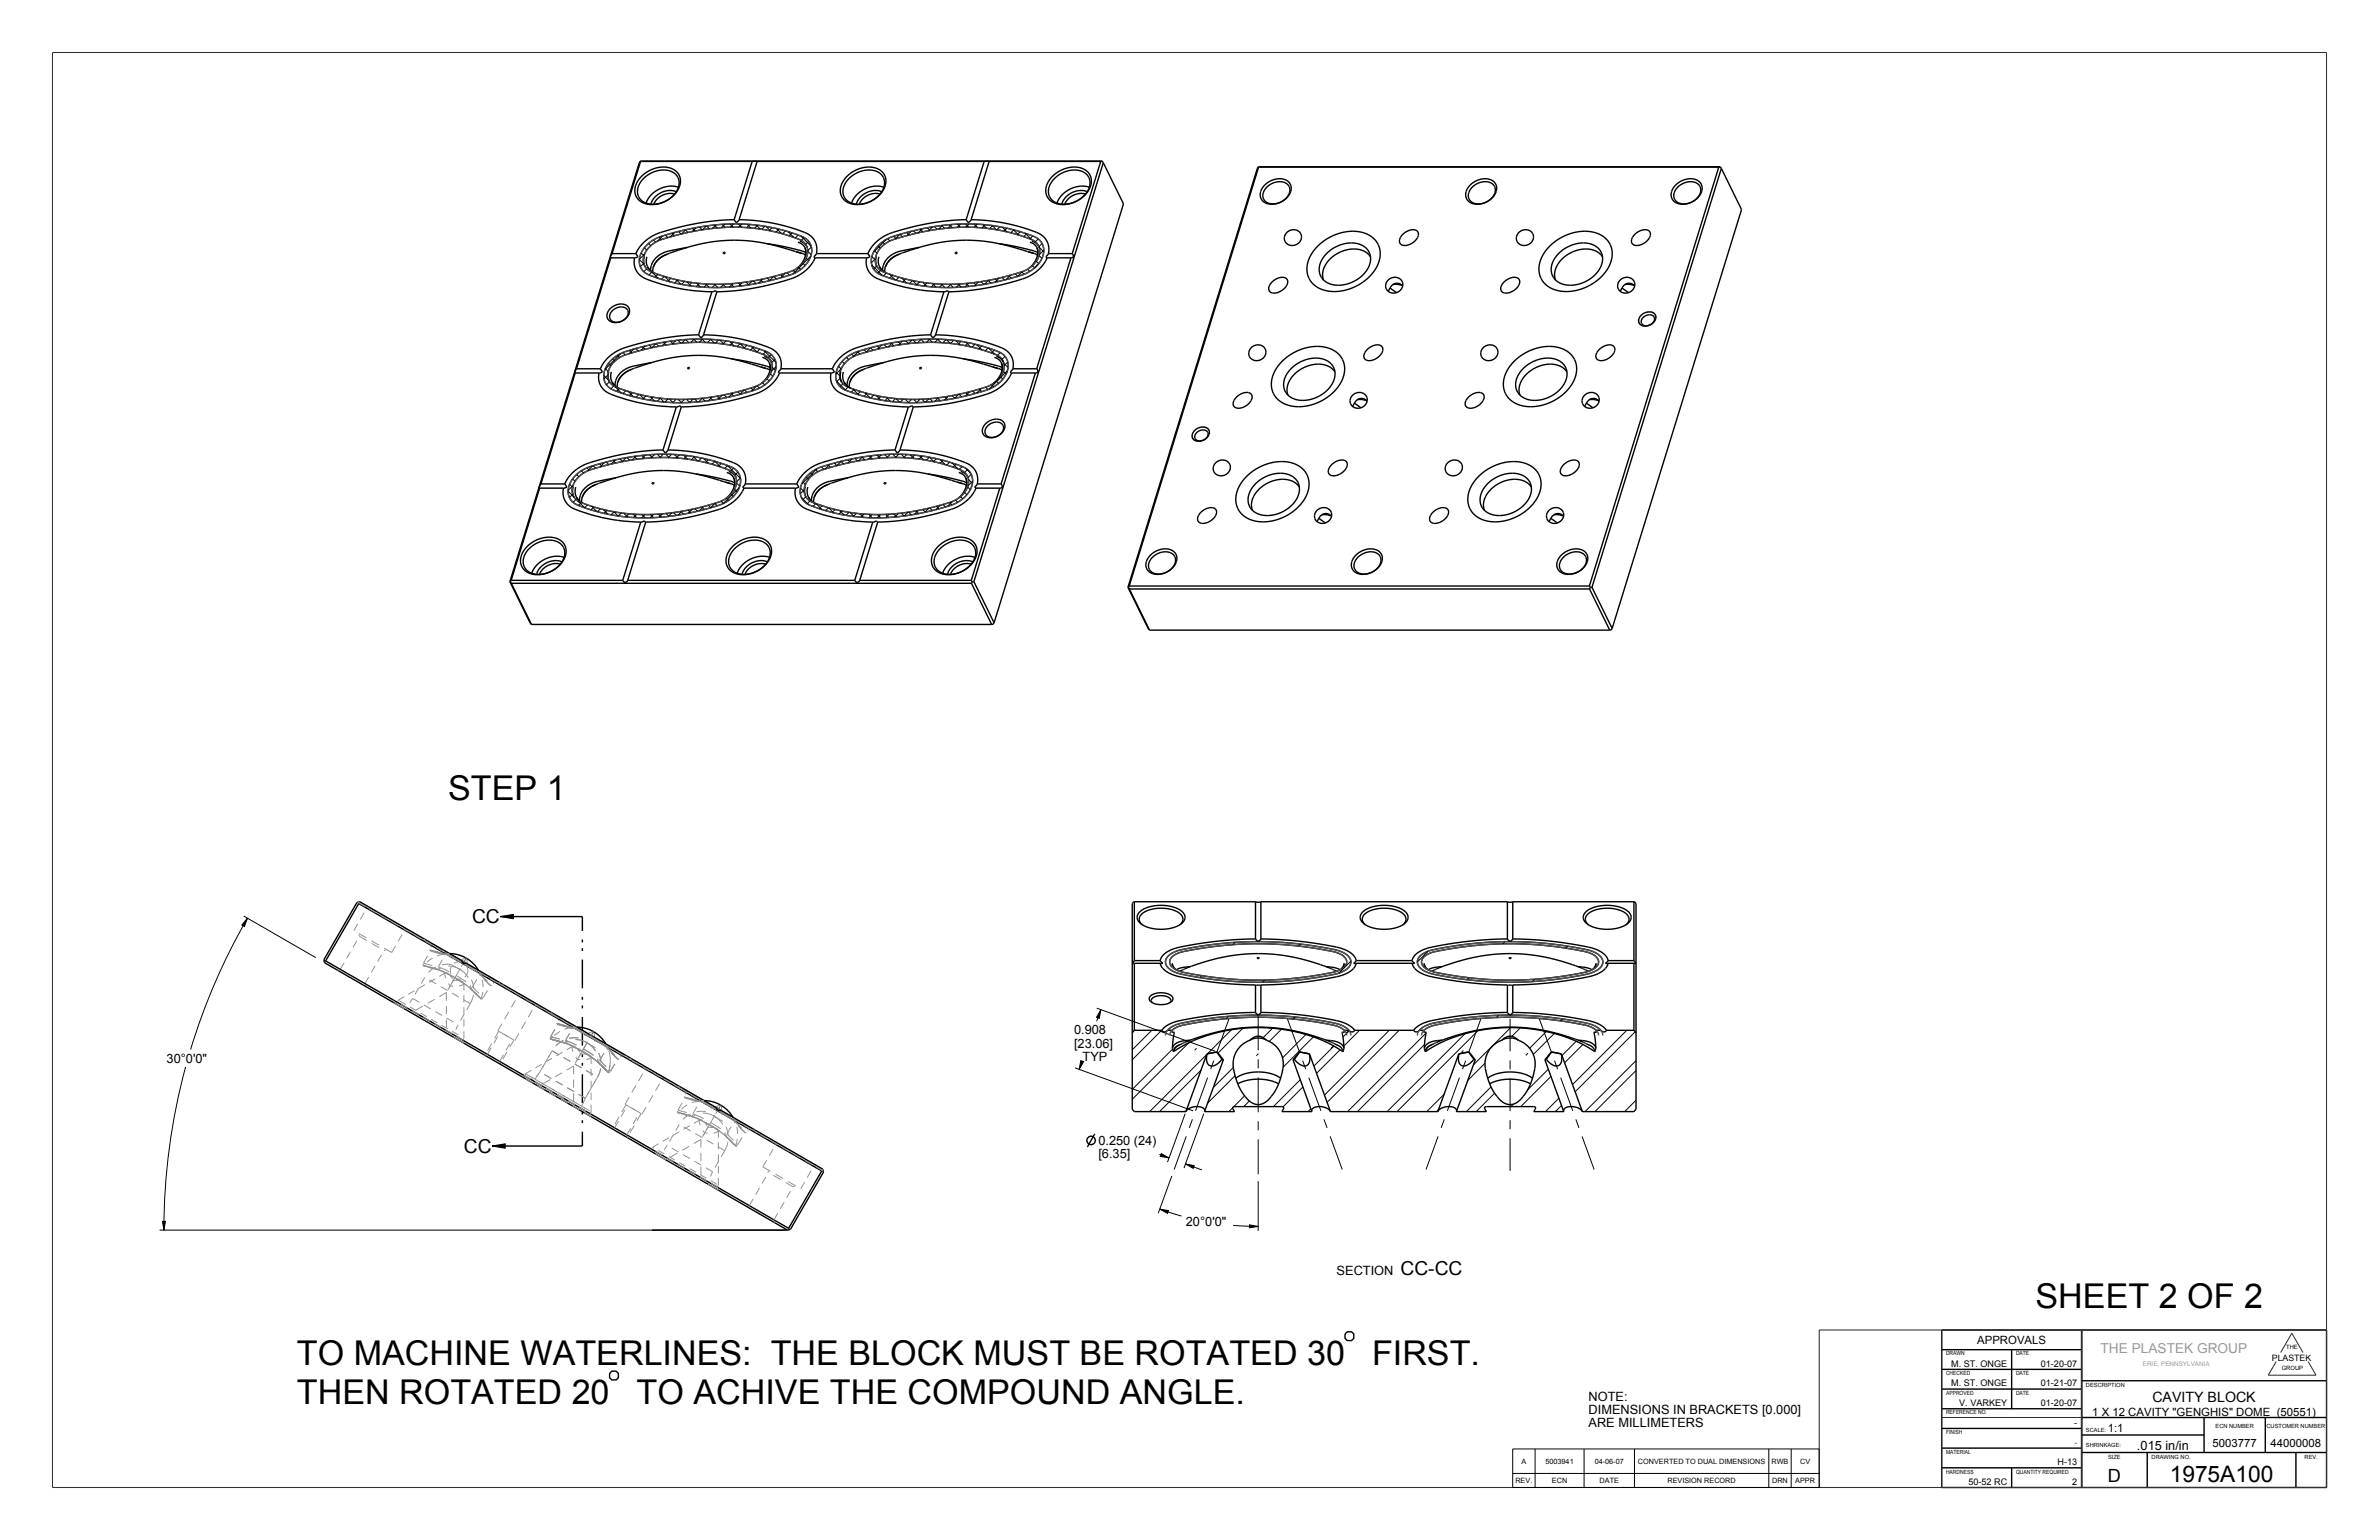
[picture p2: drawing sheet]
<svg xmlns="http://www.w3.org/2000/svg" width="864mm" height="559mm" viewBox="0 0 864 559" stroke-linecap="round" stroke-linejoin="round" font-family="sans-serif">
<defs><g id="words">
<g font-size="12.4">
<text x="162.7" y="290.3">STEP 1</text>
<text x="738.9" y="474.6">SHEET 2 OF 2</text>
<text x="107.8" y="495.2">TO MACHINE WATERLINES: THE BLOCK MUST BE ROTATED 30</text>
<text x="498.1" y="495.2">FIRST.</text>
<text x="107.8" y="509.5">THEN ROTATED 20</text>
<text x="231.1" y="509.5">TO ACHIVE THE COMPOUND ANGLE.</text>
</g>
<text font-size="8.3" x="787.6" y="537.8">1975A100</text>
<g font-size="7">
<text x="171.4" y="335">CC</text>
<text x="168.4" y="418.2">CC</text>
<text x="508.4" y="462.6">CC-CC</text>
</g>
<text font-size="6.6" x="765.2" y="537.8">D</text>
<text font-size="5.2" x="781.3" y="508.8">CAVITY BLOCK</text>
<text font-size="5" fill="#989898" x="762.5" y="491">THE PLASTEK GROUP</text>
<g font-size="4.6">
<text x="389.9" y="375.3">0.908</text>
<text x="389.9" y="380.1">[23.06]</text>
<text x="60.5" y="385.6">30°0'0&quot;</text>
<text x="393" y="384.9">TYP</text>
<text x="398.7" y="415.4">0.250 (24)</text>
<text x="398.7" y="420.2">[6.35]</text>
<text x="430.5" y="445">20°0'0&quot;</text>
<text x="485.2" y="462.6">SECTION</text>
<text x="576.7" y="508.2">NOTE:</text>
<text x="576.7" y="513">DIMENSIONS IN BRACKETS [0.000]</text>
<text x="576.7" y="517.8">ARE MILLIMETERS</text>
<text x="775.7" y="526.1">.015 in/in</text>
</g>
<g font-size="4.1">
<text x="717.7" y="487.8">APPROVALS</text>
<text x="759.5" y="513.7">1 X 12 CAVITY &quot;GENGHIS&quot; DOME (50551)</text>
<text x="765.2" y="519.5">1:1</text>
<text x="803.2" y="525.1">5003777</text>
<text x="824.3" y="525.1">44000008</text>
</g>
<g font-size="3.3">
<text x="708.3" y="495.9">M. ST. ONGE</text>
<text x="740.8" y="495.9">01-20-07</text>
<text x="708.3" y="503">M. ST. ONGE</text>
<text x="740.8" y="503">01-21-07</text>
<text x="711.2" y="510.1">V. VARKEY</text>
<text x="740.8" y="510.1">01-20-07</text>
<text x="753" y="517.3">-</text>
<text x="746.9" y="531.6">H-13</text>
<text x="714.5" y="538.7">50-52 RC</text>
<text x="752.2" y="538.7">2</text>
</g>
<text font-size="3.2" x="824.7" y="493.7">PLASTEK</text>
<g font-size="2.6">
<text x="753.2" y="524.2">-</text>
<text x="552.3" y="531.2">A</text>
<text x="561" y="531.2">5003941</text>
<text x="578.9" y="531.2">04-06-07</text>
<text x="594.6" y="531.2">CONVERTED TO DUAL DIMENSIONS</text>
<text x="643.1" y="531.2">RWB</text>
<text x="653.5" y="531.2">CV</text>
<text x="550.1" y="538.2">REV.</text>
<text x="563.4" y="538.2">ECN</text>
<text x="580.7" y="538.2">DATE</text>
<text x="605.3" y="538.2">REVISION RECORD</text>
<text x="643.3" y="538.2">DRN</text>
<text x="651.7" y="538.2">APPR</text>
</g>
<text font-size="2.3" fill="#989898" x="777.8" y="495.7">ERIE, PENNSYLVANIA</text>
<g font-size="2.1">
<text x="706.4" y="491.8">DRAWN</text>
<text x="731.8" y="491.8">DATE</text>
<text x="829.9" y="489.6">THE</text>
<text x="828.3" y="497">GROUP</text>
<text x="706.4" y="499">CHECKED</text>
<text x="731.8" y="499">DATE</text>
<text x="757.2" y="503.4">DESCRIPTION</text>
<text x="706.4" y="506.1">APPROVED</text>
<text x="731.8" y="506.1">DATE</text>
<text x="706.4" y="513.2">REFERENCE NO.</text>
<text x="706.4" y="520.4">FINISH</text>
<text x="757.2" y="519.5">SCALE:</text>
<text x="804.3" y="518.3">ECN NUMBER</text>
<text x="822.8" y="518.3">CUSTOMER NUMBER</text>
<text x="706.4" y="527.5">MATERIAL</text>
<text x="757.2" y="525.1">SHRINKAGE:</text>
<text x="765.3" y="529.4">SIZE</text>
<text x="781" y="529.4">DRAWING NO.</text>
<text x="836.6" y="529.4">REV.</text>
<text x="706.4" y="534.7">HARDNESS</text>
<text x="731.8" y="534.7">QUANTITY REQUIRED</text>
</g>
</g></defs>
<path d="M89.8 333.2l-1.1 3-.9-.5zM181.6 332.6l4.8-.8v1.6zM399.6 366.4l-.5 3.1-1-.3zM392.3 384.9l1 .3-1.5 2.8zM178.6 415.8l4.8-.8v1.6zM421 438.7l3.2 .6-.4 1zM421.6 418.6l2.8 1.6-3.2-.6zM430.3 422.4l3.2 .5-.4 1zM59 443.2h1.1l-.6 3.2zM453.6 444.4l3.1 .6-3.1 .5z" fill="#000"/>
<g fill="none" stroke="#000" stroke-width=".36">
<path d="M88.5 332.4l26.2 15.1M89.8 333.2l-1.1 3-.9-.5zM89.8 333.2a226.4 226.4 0 0 0-20.6 47.6M181.6 332.6l4.8-.8v1.6zM398.1 365.8l42.9 15.6M399.6 366.4l-.5 3.1-1-.3zM399.6 366.4l-1.5 4.2M418.1 373.9l-7.1 7M421.7 373.9l-10.7 10.6M431.6 378.4l-20.6 20.5M447.1 373.6l-8.8 8.8M451.2 373.1l-9.1 9"/>
<path d="M462 373.1l-3.5 3.4M465.2 373.5l-4.4 4.4M474.1 375.4l-8.5 8.5M476.8 376.2l-11 11M484.2 379.6l-7.2 7.2M489.8 374l-2.3 2.3M493.5 373.9l-5.7 5.7M504.3 373.9l-23.5 23.5M507.9 373.9l-26.1 26.1M517.1 379l-24.3 24.4M517.7 374.9l-28.5 28.5M531.8 375.1l-28.3 28.3"/>
<path d="M536.5 374l-29.4 29.4M548.4 372.9l-13.5 13.5M551.9 373l-3.1 3.1M561.3 374.3l-6 6.1M564.2 375l-7.6 7.6M572.2 377.8l-5.2 5.2M574.6 379l-6.6 6.6M579.1 374.5l-.4 .4M579.7 373.9l-.2 .2M590.5 373.9l-19.7 19.6M593.6 374.4l-21.8 21.8M67.4 387.2a226.4 226.4 0 0 0-7.9 59.2"/>
<path d="M390.3 387.5l42.8 15.6M392.3 386.5l-.5 1.5M392.3 384.9l1 .3-1.5 2.8zM425.7 380.6l-14.7 14.7M436 388.3l-15.1 15.1M438 382.7l-20.7 20.7M447.7 387.4l-7.3 7.2M448.3 390.3l-9.9 10M451.8 397.6l-4 4M453.5 399.5l-2 2M472 391.8l-9.7 9.7M473 394.4l-7.3 7.3"/>
<path d="M486.5 380.9l-8.6 8.6M524.2 397l-6.3 6.4M539.1 385.8l-6.3 6.3M541.3 394.4l-9 9M542.6 396.7l-6.7 6.7M562.1 388l-7.5 7.4M563 390.6l-10.9 10.9M565.9 398.5l-4.9 4.9M593.9 384.8l-18.5 18.6M593.9 388.4l-14.9 15M593.9 399.2l-4.1 4.2M178.6 415.8l4.8-.8v1.6z"/>
<path d="M420.9 418.9l3.5 1.3M421.6 418.6l2.8 1.6-3.2-.6zM430.2 404.1l-6.4 17.6M437 404.1l-7.2 19.7M447.5 401.9l-1.4 1.5M475.8 402.3l-1 1.1M522.2 402.7l-.7 .7M549.4 400.6l-.9 .9M566.8 401.1l-2.2 2.3M421 438.7l3.2 .6-.4 1zM421 438.7l7.9 2.6M425.4 426.7l-4.9 13.5"/>
<path d="M430.3 422.4l3.2 .5-.4 1zM430.3 422.4l6 2.1M456.7 428.6v18M57.9 446.4h227.2M59 443.2h1.1l-.6 3.2zM447.6 444.6l9.1 .4M453.6 444.4l3.1 .6-3.1 .5zM549.1 525.8h111.3v13.9h-111.3zM549.1 534.7h111.3M557.3 525.8v13.9M575 525.8v13.9M593.3 525.8v13.9"/>
<path d="M642.1 525.8v13.9M650.2 525.8v13.9"/>
</g>
<g fill="none" stroke="#000" stroke-width=".51">
<path d="M232.4 58.5l-47.3 152.6M232.4 58.5l.1 .1M232.4 58.5h167.7M400.1 58.5l-.5 .1M400.1 58.5l.4 .5M400.5 59l-47 152.1M400.5 59l7.3 15-46.9 152M233 63.9a9.5 9.5 0 0 1 12.7-1.5 5.8 5.8 0 0 1-.9 8.3 9.8 9.8 0 0 1-12.8 2 5.7 5.7 0 0 1 .7-8.5zM233.6 64.7a8.8 8.8 0 0 1 11.7-1.4 5.4 5.4 0 0 1-1 7.8 8.8 8.8 0 0 1-11.7 1.4 5.4 5.4 0 0 1 1-7.8zM244.9 70.4a6.4 6.4 0 0 0-7.6 3.7M245.5 69.6a7.2 7.2 0 0 0-9.2 4.5M246.3 67.9a9.9 9.9 0 0 0-11.8 5.8"/>
<path d="M307.6 63.9a9.5 9.5 0 0 1 12.7-1.5 5.8 5.8 0 0 1-1 8.3 9.8 9.8 0 0 1-12.7 2 5.7 5.7 0 0 1 .7-8.5zM308.2 64.7a8.8 8.8 0 0 1 11.7-1.4 5.4 5.4 0 0 1-1 7.8 8.8 8.8 0 0 1-11.7 1.4 5.4 5.4 0 0 1 1-7.8zM319.5 70.4a6.4 6.4 0 0 0-7.6 3.7M320.1 69.6a7.2 7.2 0 0 0-9.2 4.5M320.8 67.9a9.9 9.9 0 0 0-11.7 5.8M382.2 63.9a9.5 9.5 0 0 1 12.7-1.5 5.8 5.8 0 0 1-1 8.3 9.8 9.8 0 0 1-12.7 2 5.7 5.7 0 0 1 .7-8.5zM382.8 64.7a8.8 8.8 0 0 1 11.7-1.4 5.4 5.4 0 0 1-1 7.8 8.8 8.8 0 0 1-11.7 1.4 5.4 5.4 0 0 1 1-7.8zM394 70.4a6.4 6.4 0 0 0-7.5 3.7M394.7 69.6a7.2 7.2 0 0 0-9.2 4.5M395.4 67.9a9.9 9.9 0 0 0-11.7 5.8M456.8 60.6l-47.3 152.5M456.8 60.6h.1"/>
<path d="M456.8 60.6h167.7M456.9 60.6l-47 152M456.9 60.6h167M459.1 67.2a6.2 6.2 0 0 1 9.1-.7 5.1 5.1 0 0 1-3.3 6.8 5.1 5.1 0 0 1-7.2-1.5 4.5 4.5 0 0 1 1.4-4.6zM459.9 67.9a5.3 5.3 0 0 1 7.9-.4 4.6 4.6 0 0 1-3.2 5.9 4.2 4.2 0 0 1-6.1-1.7 4.1 4.1 0 0 1 1.4-3.8zM533.7 67.2a6.2 6.2 0 0 1 9.1-.7 5.1 5.1 0 0 1-3.3 6.8 5.1 5.1 0 0 1-7.2-1.5 4.5 4.5 0 0 1 1.4-4.6zM534.5 67.9a5.3 5.3 0 0 1 7.9-.4 4.6 4.6 0 0 1-3.2 5.9 4.2 4.2 0 0 1-6.1-1.7 4.1 4.1 0 0 1 1.4-3.8zM608.2 67.2a6.2 6.2 0 0 1 9.2-.7 5.1 5.1 0 0 1-3.3 6.8 5.1 5.1 0 0 1-7.3-1.5 4.5 4.5 0 0 1 1.4-4.6zM609.1 67.9a5.3 5.3 0 0 1 7.9-.4 4.6 4.6 0 0 1-3.2 5.9 4.2 4.2 0 0 1-6.1-1.7 4.1 4.1 0 0 1 1.4-3.8zM623.9 60.6l-46.9 152M624.5 60.6h-.6M624.5 60.6l.4 .5"/>
<path d="M624.9 61.1l-47 152M624.9 61.1l7.3 14.9-47 152M233.9 93a4.9 4.9 0 0 0 .3 3.9M234.2 96.9l1 1 1.4 .8M234.2 96.9h.1M234.8 93.2a4.8 4.8 0 0 0 .3 3.6M235.1 96.8h.1M235.1 96.8l1.6 1.8M236.6 98.7h.1M236.6 98.7l1.1 .5M236.7 98.6l.7 .4M236.7 98.6l.8 .5"/>
<path d="M237 96.9h.2M237.2 96.9l-.2 1.9M237.2 96.9h.1M237.2 96.8v.1M237.2 87v.1M237.7 99.2h.1M237.8 99.2l3.3 1.1M241.4 92.6l-2.7 1.8-1.5 2.4M241.4 92.6a7.3 7.3 0 0 0-4.2 4.2M242.1 92.3l-.7 .3M249.5 89.8l-1.7 .3a19.9 19.9 0 0 0-8.4 2.4 6.4 6.4 0 0 0-3.2 5.7M251.3 82.9l-9.3 2.3-2.8 .9-2 .9"/>
<path d="M251.3 82.9h.1M251.3 82.9l5.8-1 5.8-.5 5.5-.1 5.2 .3a58.5 58.5 0 0 1 18.9 5 6.1 6.1 0 0 1 .3 9.1 13.1 13.1 0 0 1-6.8 4.3 75.8 75.8 0 0 1-43.6 2l-6.1-1.9a5.7 5.7 0 0 1-3.3-8.8l1.8-2.4 2.4-1.8M262.6 92h.1M262.6 91.9h.1M262.6 91.8h.1M263.2 91.7l-.6 .1M278.5 88.4l3.3 .5a45.1 45.1 0 0 1 10.4 2.6l.3 .2M289.1 91.4l1.9 .5M289.7 87.9a3.7 3.7 0 0 1 2.5 2M289.8 97l-3 1.6-5.8 1.7M289.8 97h.1M290.4 87.5h.1"/>
<path d="M290.4 87.5a4 4 0 0 1 2.6 2.3M291.1 92h.1M291.1 91.9h.1M291.1 92l-6.7-2a58.9 58.9 0 0 0-38.2 .8l-4.8 1.8M291.1 91.9l.1 .1M291.2 92h.1M291.2 92l1.2 .5M292.2 89.9h.1M292.2 89.9l.3 1.4-.2 1.8M292.2 89.9l.3 1.5-.2 1.7M292.3 93.1a9.2 9.2 0 0 1-3 4.3M292.3 93.2h.1"/>
<path d="M293.2 91.2l-.2 1.6-.7 1.5-2.5 2.7M293.2 91.2h.1M293.2 91.2v-.7a4.5 4.5 0 0 0-3.1-3.6 69.4 69.4 0 0 0-44.7-1.5l-4.3 1.2a8.8 8.8 0 0 0-7.5 8.6l.6 1.7M317.4 90.9v.1M318.1 93a4.9 4.9 0 0 0 .2 3.5M318.3 96.5h.1M318.3 96.5l.2 .4M318.4 96.9l1.3 1.2 2 1M318.5 96.9h.1M319.1 93.2a4.8 4.8 0 0 0 .2 3.6M319.3 96.8h.1M319.3 96.8l1.6 1.8"/>
<path d="M320.9 98.6l.7 .4M320.9 98.6l.9 .5M321.2 96.9h.2M321.4 96.9l-.2 1.9M321.4 96.9h.1M321.4 96.8v.1M321.5 96.8l-.1 .1M321.7 99.1l.3 .1M321.7 86.9l-2.4 1.7-1.9 2.3M321.8 86.9h-.1M322 99.2h.1M322 99.2l5.3 1.7 5.5 1.2 5.7 .8 5.4 .3 5.9-.3 6-.7 6.2-1.1 6.5-1.7"/>
<path d="M325.6 92.6l-2.6 1.8-1.6 2.4M325.6 92.6a7.3 7.3 0 0 0-4.1 4.2M326.3 92.3l-.7 .3M333.7 89.8l-1.7 .3a19.9 19.9 0 0 0-8.4 2.4 6.4 6.4 0 0 0-3.2 5.7M336.6 82.7l-8.9 2-3.8 1.2-2.1 1M336.6 82.7h.1M346.8 92h.1M346.8 91.9h.1M346.9 91.8h.1M347.4 91.7l-.5 .1M357.6 81.6l-4.9-.3h-5.2l-10.9 1.4M357.6 81.6h.1"/>
<path d="M357.6 81.6a55.1 55.1 0 0 1 19.3 5.1 6.2 6.2 0 0 1-.2 9.3 13.2 13.2 0 0 1-6.4 4 75.8 75.8 0 0 1-43.7 2l-6-1.9a5.7 5.7 0 0 1-3.4-8.8l.2-.3M362.7 88.4l3.3 .5a45.1 45.1 0 0 1 10.4 2.6l.4 .2M368.5 99.4h.1M373.3 91.4l2 .5M373.9 87.9a3.7 3.7 0 0 1 2.5 2M374.6 87.5h.1M374.6 87.5a4 4 0 0 1 2.6 2.3M375.3 92h.1M375.3 92l-6.6-2a58.9 58.9 0 0 0-38.3 .8l-4.8 1.8M375.3 91.9h.1M375.4 91.9v.1M375.4 92h.1"/>
<path d="M375.4 92l1.2 .5M376.4 89.9h.1M376.4 89.9l.3 1.4-.2 1.8M376.4 89.9l.4 1.5-.3 1.7M376.5 93.1a9.2 9.2 0 0 1-3 4.3M376.5 93.2h.1M377.2 92.8l-1.1 2.2-2 2-2.2 1.3-3.3 1.1M377.2 92.7v.1M377.2 89.7l.2 1.5-.2 1.5M377.2 89.7a4.7 4.7 0 0 0-2.9-2.8 69.4 69.4 0 0 0-44.6-1.5l-4.4 1.2a8.8 8.8 0 0 0-7.5 8.6l.6 1.7M478.3 89.3a16.8 16.8 0 0 1 18.7-4 8.3 8.3 0 0 1 2.3 12.3 17.4 17.4 0 0 1-20 7.2 8.1 8.1 0 0 1-3.4-12.3zM481.7 91.9a11.1 11.1 0 0 1 13.9-2.1 6.2 6.2 0 0 1 0 9 11.7 11.7 0 0 1-14.3 3.5 6.1 6.1 0 0 1-.5-9.4z"/>
<path d="M497.5 93.2a8.2 8.2 0 0 0-10-2.1 9.6 9.6 0 0 0-7.3 9.7l.2 .8M562.5 89.3a16.8 16.8 0 0 1 18.7-4 8.3 8.3 0 0 1 2.3 12.3 17.4 17.4 0 0 1-19.9 7.2 8.1 8.1 0 0 1-3.5-12.3zM565.9 91.9a11.1 11.1 0 0 1 14-2.1 6.2 6.2 0 0 1-.1 9 11.7 11.7 0 0 1-14.3 3.5 6.1 6.1 0 0 1-.5-9.4zM581.7 93.2a8.2 8.2 0 0 0-10-2.1 9.6 9.6 0 0 0-7.3 9.7l.3 .8M221.6 111.9a4.3 4.3 0 0 1 6.7-.1 4.5 4.5 0 0 1-5.1 5.3 2.79 2.79 0 0 1-2.8-2 2.79 2.79 0 0 1 1.2-3.2zM222.4 112.7a3.4 3.4 0 0 1 5.6 .2 3.9 3.9 0 0 1-2.3 3.6 3.9 3.9 0 0 1-4.1-.6 2.62 2.62 0 0 1 .8-3.2zM241.1 100.3h.1M241.2 100.3l5.8 1.5 5.8 .9M252.8 102.7h.1M252.8 102.7l1 .1M253.8 102.8h.1M253.9 102.9l8.4 .2"/>
<path d="M262.3 103.1h.1M281 100.3l-9.8 2-8.8 .8M281 100.3h.1M594.9 115.7h.1M595.6 114.5a3.2 3.2 0 0 1 5.4 0l.1 1.1a3.6 3.6 0 0 1-6.1 1.6 2.4 2.4 0 0 1 .6-2.7zM596.4 115.3a2.37 2.37 0 0 1 2.2-1.2 2.37 2.37 0 0 1 2 1.5 2.77 2.77 0 0 1-1.8 2.4 2.77 2.77 0 0 1-2.9-.7 1.87 1.87 0 0 1 .5-2zM221 134.8l-.2 1.7 .2 1.5M221 138h.1M221.1 138l.2 .6M221.3 138.6l1.9 1.7M221.3 138.6l.1 .1M221.9 135a4.8 4.8 0 0 0 .3 3.6"/>
<path d="M222.2 138.6h.1M222.2 138.6l1.6 1.8M224 138.6l.2 .1M224.2 138.7l-.2 1.9M224.3 138.6l-.1 .1M224.3 138.6v.1M229.2 134.1l-3.1 1.8-1.1 1.3-.7 1.4M236.5 131.6l-1.6 .3a19.9 19.9 0 0 0-8.4 2.4 6.4 6.4 0 0 0-3.2 5.7M249.7 133.7v.1M249.7 133.7h.1M249.7 133.6v.1M249.7 133.6h.1"/>
<path d="M250.1 133.4h.1M250.1 133.4l-.4 .2M250.1 133.4l.2 .1M254 123l-6.3 .3-6.5 .8-6.6 1.4-6.8 1.9-2.4 .8-2.3 1.5-1.9 1.8-1.4 2.1a5.6 5.6 0 0 0 3.6 8.2 72.5 72.5 0 0 0 46.8 .9l2.9-.9a10.5 10.5 0 0 0 8.7-9.4 5.4 5.4 0 0 0-3.7-4.9 65.6 65.6 0 0 0-20.1-4.4M254.1 123h.1M254.1 123l3.9 .1M258 123.1h.1M265.6 130.2l3.3 .5a45.1 45.1 0 0 1 10.4 2.5l.3 .3M276.2 133.2l1.9 .5M276.8 129.7a3.7 3.7 0 0 1 2.5 1.9M277.5 129.3a4.1 4.1 0 0 1 2.6 2.2M278.1 133.7h.1"/>
<path d="M278.2 133.7h.1M278.2 133.8l-6.7-2.1a58.9 58.9 0 0 0-38.3 .9l-3.7 1.3a7.9 7.9 0 0 0-5.1 4.5l-.1 .2M278.2 133.8h.1M278.3 133.7h.1M278.3 133.7l1.2 .6M279.3 131.6h.1M279.3 131.6l.3 1.5-.2 1.8M279.3 131.6l.3 1.6-.2 1.7M279.4 134.9a9.2 9.2 0 0 1-3 4.2M279.4 134.9v.1M280 134.8l-.8 1.6-1.3 1.5-3.2 2.2M280 134.7v.1"/>
<path d="M280.1 131.5h.1M280.1 131.5a4.9 4.9 0 0 0-3.5-3.1 69.7 69.7 0 0 0-44.1-1.2l-4.3 1.2a8.8 8.8 0 0 0-7.5 8.6l.6 1.6M280.1 131.5l.2 1.7M280.1 131.5v.1M280.3 133.2l-.3 1.5M280.3 133.2h.1M305.7 131.1v.1M313.6 126.9l-1.1 .3a13.5 13.5 0 0 0-6.8 3.9M313.6 126.9h.1M316 126.2l-2.4 .7M316 126.2h.1M333.9 133.7v.1"/>
<path d="M333.9 133.7h.1M333.9 133.6v.1M334 133.6h-.1M334.3 133.4h.1M334.3 133.4l-.3 .2M334.3 133.4l.2 .1M338.2 123l-5 .2-5.6 .6-11.6 2.4M338.3 123h.1M338.3 123l2.1 .1M340.4 123.1h.1M340.4 123.1l3.8 .2a59.4 59.4 0 0 1 19.6 5.1 6.1 6.1 0 0 1 .3 9.1 13.1 13.1 0 0 1-6.7 4.3 75.8 75.8 0 0 1-43.7 2l-6.1-2a5.7 5.7 0 0 1-3.3-8.7l1.4-1.9M359.9 139.6l-2.1 .9"/>
<path d="M359.9 139.6h.1M359.9 139.6l1.8-1.3 1.4-1.5 1-1.7 .4-1.6a4.5 4.5 0 0 0-3.1-4.8 69.4 69.4 0 0 0-44.7-1.5l-4.3 1.2a8.8 8.8 0 0 0-7.5 8.6 6.5 6.5 0 0 0 5.2 4.3l8 2.2M549.6 131.1a16.8 16.8 0 0 1 18.7-4 8.3 8.3 0 0 1 2.3 12.3 17.4 17.4 0 0 1-20 7.2 8.1 8.1 0 0 1-3.4-12.3zM553 133.7a11.1 11.1 0 0 1 14-2.1 6.2 6.2 0 0 1-.1 9 11.7 11.7 0 0 1-14.3 3.5 6.1 6.1 0 0 1-.5-9.5zM568.8 135a8.2 8.2 0 0 0-10-2.1 9.6 9.6 0 0 0-7.3 9.7l.3 .8M223.2 140.3h.1M223.3 140.3l1.6 .6M223.8 140.4l.7 .4M223.8 140.4l.8 .5M224.9 140.9h.1M224.9 141l7 2.1M231.9 143.1h.1"/>
<path d="M232 143.1l7.6 1.4M239.6 144.5h.1M239.7 144.5l3.3 .3M243 144.8h.1M270.2 141.5l-7.3 1.8-6.9 1.1-6.8 .5-6.2-.1M270.2 141.5h.1M274.7 140.1l-4.4 1.4M274.7 140.1h.1M318.1 143.5h.1M318.1 143.6l8.2 1.1 8.4 .2M334.7 144.9h.1M347.9 143.1l-6.8 1.2-6.4 .6"/>
<path d="M347.9 143.1h.1M357.8 140.5l-9.8 2.6M357.8 140.5h.1M357.9 153.7a4.3 4.3 0 0 1 6.7-.1 4.5 4.5 0 0 1-5.2 5.2 2.79 2.79 0 0 1-2.8-1.9 2.79 2.79 0 0 1 1.3-3.2zM358.6 154.4a3.4 3.4 0 0 1 5.6 .3 3.9 3.9 0 0 1-2.2 3.6 3.9 3.9 0 0 1-4.2-.6 2.62 2.62 0 0 1 .8-3.3zM434.3 157.1a2.37 2.37 0 0 1 2.2-1.2 2.37 2.37 0 0 1 2 1.5 2.77 2.77 0 0 1-1.7 2.4 2.77 2.77 0 0 1-3-.7 1.87 1.87 0 0 1 .5-2zM438.9 156.1a3.6 3.6 0 0 0-5.9 1l-.2 .5a2.43 2.43 0 0 0 1.2 2.4 2.43 2.43 0 0 0 2.7-.2l1.4-1 .8-1.2M438.9 156.1h.1M438.9 156.1v1.4M438.9 157.5v.1M208.1 176.6a4.9 4.9 0 0 0 .3 3.8M209 176.7a4.8 4.8 0 0 0 .3 3.7"/>
<path d="M215.4 169h.1M215.5 176.1l-2.6 1.8-1.6 2.6M215.6 176.2a7.1 7.1 0 0 0-4.2 4.2v.1M216.3 175.8l-.8 .3M223.6 173.3l-1.6 .4a19.9 19.9 0 0 0-8.4 2.4 6.4 6.4 0 0 0-3.2 5.7M236.8 175.5h.1M236.8 175.4v.1M236.8 175.4h.1M237.4 175.3l-.6 .1M241.1 164.8l-6 .3-6.4 .7-6.6 1.4-6.7 1.8M241.1 164.8h.1M241.1 164.8l6.7 .3a58.5 58.5 0 0 1 18.9 5 6.1 6.1 0 0 1 .3 9.2 13.1 13.1 0 0 1-6.8 4.3 75.8 75.8 0 0 1-43.6 2l-6.1-2a5.7 5.7 0 0 1-3.3-8.7l1.4-2 1.9-1.7 2.1-1.2 2.7-1"/>
<path d="M252.6 172l3.4 .5a45.1 45.1 0 0 1 10.3 2.5l.4 .2M263.3 174.9l2 .6M263.8 171.5a3.7 3.7 0 0 1 2.6 1.9M264.5 171.1h.1M264.6 171.1a4 4 0 0 1 2.6 2.2M265.2 175.5h.1M265.3 175.5l-6.7-2a58.9 58.9 0 0 0-38.3 .9l-4.7 1.8M265.3 175.5h.1M265.3 175.5v.1M265.4 175.5l1.2 .6M266.4 173.4h.1M266.4 173.4l.3 1.5-.3 1.8"/>
<path d="M266.4 173.4l.3 1.5-.2 1.8M266.4 176.7a9.2 9.2 0 0 1-2.9 4.2M266.5 176.7h-.1M267.4 175.3l-.6 1.9-1.2 1.9-1.7 1.6-2.1 1.2M267.4 175.2v.1M267.4 174.8v.4M267.4 174.8h.1M267.4 174.8v-.7a4.5 4.5 0 0 0-3.1-3.7 69.4 69.4 0 0 0-44.7-1.5l-4.4 1.3a8.8 8.8 0 0 0-7.5 8.5l.7 1.7M292.3 176.6a4.8 4.8 0 0 0 .4 3.9M293.2 176.7a4.8 4.8 0 0 0 .3 3.7M299.8 176.1l-2.7 1.8-1.5 2.6M299.8 176.2a7.1 7.1 0 0 0-4.2 4.2v.1"/>
<path d="M300.5 175.8l-.7 .3M307.9 173.3l-1.7 .4a19.9 19.9 0 0 0-8.4 2.4 6.4 6.4 0 0 0-3.2 5.7M321 175.5h.1M321 175.4v.1M321 175.4h.1M321.6 175.3l-.6 .1M323.2 164.8h.1M325.3 164.8h-2.1M325.4 164.8h.1M325.4 164.8l8.5 .5a55.3 55.3 0 0 1 17.2 5 6.2 6.2 0 0 1-.2 9.3 13.2 13.2 0 0 1-6.5 4 75.8 75.8 0 0 1-43.6 2l-6.1-2a5.7 5.7 0 0 1-3.3-8.7l1.2-1.7 1.6-1.6 2-1.3 2.3-1 6.3-1.8 6.6-1.4 5.9-.8 5.8-.5M336.9 172l3.3 .5a45.1 45.1 0 0 1 10.4 2.5l.3 .2M347.5 174.9l2 .6"/>
<path d="M348.1 171.5a3.7 3.7 0 0 1 2.5 1.9M348.8 171.1h.1M348.8 171.1a4 4 0 0 1 2.6 2.2M349.5 175.5h.1M349.5 175.5l-6.7-2a58.9 58.9 0 0 0-38.2 .9l-4.8 1.8M349.5 175.5l.1 .1M349.6 175.5l1.2 .6M350.6 173.4h.1M350.6 173.4l.3 1.5-.2 1.8M350.7 176.7a9.2 9.2 0 0 1-3 4.2M350.7 176.7h.1M351.4 176.4l-1.1 2-1.6 1.8"/>
<path d="M351.4 176.3v.1M351.4 173.3h.1M351.4 173.3a4.9 4.9 0 0 0-3.5-3.1 69.7 69.7 0 0 0-44.1-1.3l-4.3 1.3a8.8 8.8 0 0 0-7.5 8.5l.4 1.3 .8 1.2 1.2 .8 1.7 .7M351.4 173.3l.2 1.5-.2 1.5M452.5 172.9a16.8 16.8 0 0 1 18.6-4 8.3 8.3 0 0 1 2.4 12.3 17.5 17.5 0 0 1-20 7.2 8.1 8.1 0 0 1-3.4-12.3zM455.9 175.4a11.1 11.1 0 0 1 13.9-2 6.2 6.2 0 0 1 0 9 11.7 11.7 0 0 1-14.3 3.5 6.1 6.1 0 0 1-.5-9.5zM471.7 176.8a8.2 8.2 0 0 0-10.1-2.2 9.6 9.6 0 0 0-7.2 9.8l.2 .7M536.7 172.9a16.8 16.8 0 0 1 18.7-4 8.3 8.3 0 0 1 2.3 12.3 17.5 17.5 0 0 1-20 7.2 8.1 8.1 0 0 1-3.4-12.3zM540.1 175.4a11.1 11.1 0 0 1 13.9-2 6.2 6.2 0 0 1 0 9 11.7 11.7 0 0 1-14.3 3.5 6.1 6.1 0 0 1-.5-9.5zM555.9 176.8a8.2 8.2 0 0 0-10-2.2 9.6 9.6 0 0 0-7.3 9.8l.2 .7M191.5 198.2a9.5 9.5 0 0 1 12.7-1.5 5.8 5.8 0 0 1-.9 8.3 9.8 9.8 0 0 1-12.8 2 5.7 5.7 0 0 1 .7-8.5zM192.1 199a8.8 8.8 0 0 1 11.7-1.4 5.4 5.4 0 0 1-1 7.8 8.8 8.8 0 0 1-11.7 1.4 5.4 5.4 0 0 1 1-7.8z"/>
<path d="M208.4 180.4l.9 1 1.3 .8 7.6 2.5 7.4 1.4 7 .6 6.8-.2 7.2-.8 7.6-1.6 7.5-2.2M208.4 180.4v.1M209.3 180.4l1 1.3 1.4 .9M209.3 180.4l1 1.3 1.3 .9M211.1 180.4l.2 .1M211.3 180.5l-.2 1.8M211.3 180.5h.1M261.7 181.9h.1M266.1 198.2a9.5 9.5 0 0 1 12.7-1.5 5.8 5.8 0 0 1-1 8.3 9.8 9.8 0 0 1-12.7 2 5.7 5.7 0 0 1 .7-8.5zM266.7 199a8.8 8.8 0 0 1 11.7-1.4 5.4 5.4 0 0 1-1 7.8 8.8 8.8 0 0 1-11.7 1.4 5.4 5.4 0 0 1 1-7.8zM293.5 180.4l1.6 1.8M295.1 182.2l.7 .4"/>
<path d="M295.1 182.2l.8 .4M295.4 180.4l.2 .1M295.6 180.5l-.2 1.8M295.6 180.5h.1M296.1 182.7h.1M296.2 182.7h.1M296.2 182.7l4.5 1.5M300.7 184.2h.1M300.8 184.2l7.4 1.7M308.2 185.9h.1M308.2 185.9l7.2 .7M315.4 186.6h.1"/>
<path d="M315.4 186.6l3.1 .1M318.5 186.7h.1M326.1 186.3l-7.5 .4M326.1 186.3h.1M337.2 184.4l-11 1.9M337.2 184.4h.1M340.7 198.2a9.5 9.5 0 0 1 12.6-1.5 5.8 5.8 0 0 1-.9 8.3 9.8 9.8 0 0 1-12.7 2 5.7 5.7 0 0 1 .7-8.5zM341.3 199a8.8 8.8 0 0 1 11.7-1.4 5.4 5.4 0 0 1-1 7.8 8.8 8.8 0 0 1-11.7 1.4 5.4 5.4 0 0 1 1-7.8zM348.7 180.2l-3.3 1.9-8.2 2.3M348.7 180.2h.1M185.1 211.1l7.3 14.9 .5 .6M185.1 211.1h.1"/>
<path d="M185.2 211.1l.4 .6M185.6 210.6l-.4 .5M185.6 211.7l7.3 14.9M185.6 211.7h167M203.4 204.7a6.4 6.4 0 0 0-7.6 3.7M204 203.9a7.2 7.2 0 0 0-9.2 4.5M204.8 202.2a9.9 9.9 0 0 0-11.8 5.8M277.9 204.7a6.4 6.4 0 0 0-7.5 3.7M278.6 203.9a7.2 7.2 0 0 0-9.2 4.5M279.3 202.2a9.9 9.9 0 0 0-11.7 5.8M352.5 204.7a6.4 6.4 0 0 0-7.5 3.7M352.6 210.6l.4 .5"/>
<path d="M352.6 211.7l7.4 14.9M353 211.1l-.4 .6M353.2 203.9a7.2 7.2 0 0 0-9.2 4.5M353.5 211.1h-.5M353.5 211.1l7.4 14.9M353.9 202.2a9.9 9.9 0 0 0-11.7 5.8M409.5 213.1l7.3 14.9 .5 .6M409.5 213.1l.1 .1M409.6 213.2l.4 .5M409.9 212.6h167.1M409.9 212.6l-.3 .6M410 213.7l7.3 14.9"/>
<path d="M410 213.7h167M417.6 201.5a6.2 6.2 0 0 1 9.1-.7 5.1 5.1 0 0 1-3.3 6.8 5.1 5.1 0 0 1-7.2-1.5 4.5 4.5 0 0 1 1.4-4.6zM418.4 202.2a5.3 5.3 0 0 1 7.9-.4 4.6 4.6 0 0 1-3.2 5.9 4.2 4.2 0 0 1-6.1-1.7 4.1 4.1 0 0 1 1.4-3.8zM492.2 201.5a6.2 6.2 0 0 1 9.1-.7 5.1 5.1 0 0 1-3.3 6.8 5.1 5.1 0 0 1-7.2-1.5 4.5 4.5 0 0 1 1.4-4.6zM493 202.2a5.3 5.3 0 0 1 7.9-.4 4.6 4.6 0 0 1-3.2 5.9 4.2 4.2 0 0 1-6.1-1.7 4.1 4.1 0 0 1 1.4-3.8zM566.7 201.5a6.2 6.2 0 0 1 9.2-.7 5.1 5.1 0 0 1-3.3 6.8 5.1 5.1 0 0 1-7.3-1.5 4.5 4.5 0 0 1 1.4-4.6zM567.6 202.2a5.3 5.3 0 0 1 7.9-.4 4.6 4.6 0 0 1-3.2 5.9 4.2 4.2 0 0 1-6.1-1.7 4.1 4.1 0 0 1 1.4-3.8zM577 212.6l.3 .6M577 213.7l7.3 14.9M577.3 213.2l-.3 .5M577.9 213.1l-.6 .1M577.9 213.1l7.3 14.9"/>
<path d="M192.9 226.6h167.1M360.9 226l-.4 .5-.5 .1M417.3 228.6h167M585.2 228l-.3 .6h-.6M130.1 327.3l.1 .6M130.2 327.9l-12 20.8M130.2 327.9l168.1 97M130.6 327.2l-1 .3-12 20.8 .2 1 168.1 97.1M181.6 332.6h29.8v5.2M411.8 327.2l-.8 .7v74.6l.8 .9h18.7M413.6 331l2.4-1.5a14.1 14.1 0 0 1 13.3 1.5l.6 .8a3 3 0 0 1-2 4 13.9 13.9 0 0 1-14.3-1.1 2.48 2.48 0 0 1 0-3.7zM414.7 335.6l-.5-.4a2.62 2.62 0 0 1 1.4-4.3 12.9 12.9 0 0 1 13 .9 2.38 2.38 0 0 1-.3 3.8"/>
<path d="M494.6 331l2.3-1.5a14.1 14.1 0 0 1 13.4 1.5l.6 .8a3 3 0 0 1-2 4 13.9 13.9 0 0 1-14.3-1.1 2.48 2.48 0 0 1 0-3.7zM495.7 335.6l-.5-.4a2.62 2.62 0 0 1 1.4-4.3 12.9 12.9 0 0 1 13 .9 2.38 2.38 0 0 1-.4 3.8M575.6 331l2.3-1.5a14.1 14.1 0 0 1 13.4 1.5l.6 .8a3 3 0 0 1-2 4 13.9 13.9 0 0 1-14.4-1.1 2.48 2.48 0 0 1 .1-3.7zM576.7 335.6l-.5-.4a2.62 2.62 0 0 1 1.4-4.3 12.9 12.9 0 0 1 13 .9 2.38 2.38 0 0 1-.4 3.8M593.1 327.2l.8 .7v74.6l-.8 .9h-18.7M118.2 348.7l168.1 97M118.2 348.7l-.5 .1M167.6 348.6l1.7 .9M211.4 340.9v1.1M211.4 344v1.1M211.4 348.2v10.4M411.8 349.5v24.4"/>
<path d="M424.1 346.9l2.3-1.5a120.5 120.5 0 0 1 31.9-3.7l7.7 .3 7.2 .7a53.4 53.4 0 0 1 14.5 3 3.4 3.4 0 0 1 2.5 4.4 9.2 9.2 0 0 1-7.2 3.7 128.4 128.4 0 0 1-56.5-1.1 4 4 0 0 1-3.3-4.4zM425.4 347.3l2.2-1.4a124.6 124.6 0 0 1 58.4 0l.4 .2a2.89 2.89 0 0 1 2 4.3l-.9 .9-1.8 1a124.6 124.6 0 0 1-58.3-.2l-1.4-.8a2.49 2.49 0 0 1-.6-4zM425.6 349.6h.1M425.6 349.6l.3 1.1 .9 1.2M425.6 349.6l.3 1.1 .9 1.1M428.3 352.4h.1M428.4 352.4l3.5-1.6 5.9-1.9a66.7 66.7 0 0 1 47.4 3.5h-.1M432 350.8l-3 .3-2.1 .8M457 347.7h.1M457 347.7h-.6M481.4 350.8l3.1 .3 2 .8M487.9 349.6l-.3 1.1-1 1.2"/>
<path d="M487.9 349.6l-.3 1.1-.9 1.1M487.9 349.6h.1M515.5 346.9l1.4-1.1 1.7-.7a128.5 128.5 0 0 1 59.6 .2 4.4 4.4 0 0 1 3.6 4 6.1 6.1 0 0 1-5.3 4.1 129 129 0 0 1-58.6-.7 4 4 0 0 1-3.3-4.4zM516.8 347.3l2.2-1.4a124.6 124.6 0 0 1 58.4 0l.5 .2a2.89 2.89 0 0 1 2 4.3l-1 .9-1.8 1a124.3 124.3 0 0 1-58.3-.2l-1.4-.8a2.49 2.49 0 0 1-.6-4zM517 349.6h.1M517 349.6l.3 1.1 1 1.2M517 349.6l.3 1.1 .9 1.1M518.4 345.2h.1M523.5 350.8l-3.1 .3-2 .8M547.9 347.7h.1M547.9 347.7h.6M548.5 347.7h.1"/>
<path d="M572.9 350.8l3 .3 2.1 .8M576.5 352.4l-3.5-1.6-5.9-1.9a66.7 66.7 0 0 0-47.4 3.5h.1M576.5 352.4h.2M576.6 352.4h.1M579.4 349.6l-.4 1.1-.9 1.2M579.4 349.6l-.4 1.1-.8 1.1M579.4 349.6h.1M593.1 349.5v24.4M211.4 361.7v1.1M211.4 364.9v1M211.4 369v10.4M213.8 375.2l1.7 1"/>
<path d="M411.8 373.9l-.8 .8M411.8 373.9h9.9M417.6 361.4a6.5 6.5 0 0 1 8 .4l.2 .3a2.13 2.13 0 0 1-2.3 2.2l-2.5 .2a3.5 3.5 0 0 1-3.8-2.1zM418.3 363.9l-.4-1 .8-1a4.7 4.7 0 0 1 6.3 1l-.3 1M421.7 373.9l.3 .3a1.3 1.3 0 0 0 1.8-.3M423.8 373.9a9.2 9.2 0 0 1 5.3-2.7 130 130 0 0 1 57.7 .7l1.6 .8 1.3 1.2M423.8 373.9h1.7M425.5 373.9l-.1 .6 .9 .1-.7 5.8M425.5 373.9a8.5 8.5 0 0 1 4.2-2 127.3 127.3 0 0 1 56.2 .6l2.1 1.4M428.3 379.1h-.1a2.65 2.65 0 0 0-2.1 2.3v.1M428.3 370.3a10.5 10.5 0 0 0-6.6 3.6M428.4 379.1l-.3 .1a2.72 2.72 0 0 0-2 2.1"/>
<path d="M428.4 379.1l3.5-1.6 6-2a66.9 66.9 0 0 1 47.6 3.7M432 377.4l-2.6 .3-1.7 .5a2.97 2.97 0 0 0-2.1 2.2M453.7 377.5a9.6 9.6 0 0 0-5.3 12.9 15.7 15.7 0 0 0 6.6 10.1 5.5 5.5 0 0 0 6.7-3 20.4 20.4 0 0 0 4-13.1 9.1 9.1 0 0 0-6-6.9M453.7 377.5l1.3-.6 1.7-.3 1.7 .3 1.3 .6M453.7 377.5a3.8 3.8 0 0 1 6 0M481.4 377.4l2.6 .3 1.8 .5a2.97 2.97 0 0 1 2.1 2.2M485.1 370.3a10.5 10.5 0 0 1 6.6 3.6M485.1 379.1a2.64 2.64 0 0 1 2.3 2.2v.2M488 373.9v.6l-.8 .1 .7 5.8M488 373.9h1.7M489.7 373.9a1.17 1.17 0 0 0 2 0M491.7 373.9h21.5"/>
<path d="M513.2 373.9l.3 .3a1.3 1.3 0 0 0 1.8-.3M515.3 373.9a10 10 0 0 1 6-2.8 129.8 129.8 0 0 1 56.9 .8l1.6 .8 1.3 1.2M515.3 373.9h1.6M516.9 373.9v.6l.8 .1-.6 5.8M516.9 373.9a8.5 8.5 0 0 1 4.2-2 127.3 127.3 0 0 1 56.2 .6l2.1 1.4M519.4 379.2l3.8-1.7 6.2-2a67 67 0 0 1 47.5 3.7M519.8 370.3a10.5 10.5 0 0 0-6.6 3.6M521.9 377.6l-2.8 .6a2.97 2.97 0 0 0-2 2.2M545.2 377.5a9.6 9.6 0 0 0-5.4 12.9 15.7 15.7 0 0 0 6.7 10.1 5.5 5.5 0 0 0 6.7-3 20.4 20.4 0 0 0 3.9-13.1 9.1 9.1 0 0 0-5.9-6.9M545.2 377.5l1.3-.6 1.7-.3 1.7 .3 1.3 .6M545.2 377.5a3.8 3.8 0 0 1 6 0M574.4 377.6l2.8 .6a2.97 2.97 0 0 1 2.1 2.2"/>
<path d="M576.6 370.3a10.5 10.5 0 0 1 6.6 3.6M579.4 373.9l.1 .6-.9 .1 .7 5.8M579.4 373.9h1.7M581.1 373.9h.1a1.17 1.17 0 0 0 2 0M583.2 373.9h9.9M593.1 373.9l.8 .8M211.4 382.5v1.1M211.4 385.7v1M211.4 389.8v10.4M425.6 380.4l.3 .9M425.9 381.3l.2 .2M425.9 381.4l.2 .1"/>
<path d="M426.1 381.5h.1M426.1 381.4h.1M426.1 381.3h.1M438.1 382.4l-7.6 21M438.1 382.4l3.7-.7 2.3 2.9M438.1 382.4h.1M443.6 384.4l.5 .2M444.1 384.6l-6.8 18.8M448.6 391.3l1.5-1 2-.7 4.6-.6 4.7 .6 1.9 .7 1.6 1M449.3 393.3a17.1 17.1 0 0 1 14.8 0M469.4 384.6l6.8 18.8M469.9 384.4l-.5 .2"/>
<path d="M475.3 382.4l-3.6-.7-2.3 2.9M475.3 382.4l7.7 21M475.3 382.4h.1M487.3 381.5l-2.9-1.8a59.1 59.1 0 0 0-57.8 1.5l-.5 .3M487.4 381.5h.1M487.6 381.4l-.2 .1M487.6 381.3l-.2 .2M487.9 380.4l-.3 .9M517.1 380.4l.4 1.1M517.5 381.5h.1M517.6 381.5h.1M517.6 381.5l4.4-2.6a59.3 59.3 0 0 1 56.3 2.3l.5 .3"/>
<path d="M529.6 382.4l3.6-.7 2.3 2.9M529.6 382.4h.1M529.6 382.4l-7.7 21M535 384.4l.5 .2M535.5 384.6l-6.8 18.8M540.1 391.3l1.5-1 1.9-.7 4.7-.6 4.6 .6 2 .7 1.5 1M560.8 384.6l6.9 18.8M561.3 384.4l-.5 .2M566.8 382.4h-.1M566.8 382.4l-3.7-.7-2.3 2.9M566.8 382.4l7.6 21M578.8 381.5h.1"/>
<path d="M579.3 380.4l-.5 1.1M211.4 410.6v5.2h-32.8M211.4 403.4v1M211.4 406.5v1M260 401.9l1.7 1M397.4 411.4l-2.7 4.8M430.5 403.4l.1-.2a4.7 4.7 0 0 1 6.7-.5v.7M437.3 403.4h10.9l-.6-1a.59 .59 0 0 1 0-.6 .59 .59 0 0 1 .6-.3h17a.59 .59 0 0 1 .7 .3 .59 .59 0 0 1 0 .6l-.6 1h10.9M476.2 403.4a1.78 1.78 0 0 1 2.3-1.9 4.5 4.5 0 0 1 4.5 1.9M483 403.4h38.9M521.9 403.4l.1-.2a4.7 4.7 0 0 1 6.7-.5v.7M528.7 403.4h10.9l-.6-1a.59 .59 0 0 1 0-.6 .59 .59 0 0 1 .7-.3h17a.59 .59 0 0 1 .6 .3 .59 .59 0 0 1 0 .6l-.5 1h10.9"/>
<path d="M567.7 403.4a1.78 1.78 0 0 1 2.3-1.9 4.5 4.5 0 0 1 4.4 1.9M298.3 424.9l-12 20.8M298.7 424.2l.2 1.1-12 20.8-1 .3M298.8 424.8l-.5 .1M236.6 446.4h49.3M286.3 445.7l.1 .5M222.1 497.5h1.6l.8 .8v1.6l-.8 .8h-1.6l-.8-.8v-1.6zM489.1 483.3h1.5l.8 .8v1.5l-.8 .8h-1.5l-.8-.8v-1.5zM704.8 496.9h50.8M704.8 489.7h50.8M730.2 489.7v21.5M755.6 482.6v57.2h88.9v-57.2h-139.7v57.1h50.8"/>
<path d="M704.8 518.3h50.8M704.8 511.2h50.8M704.8 504h50.8M755.6 514.3h88.9M755.6 501h88.9M800.1 514.3v12.7M822.3 514.3v12.7M704.8 532.6h50.8M704.8 525.5h50.8M730.2 532.6v7.1M755.6 527h88.9M755.6 520.7h44.5"/>
<path d="M779.5 527v12.8M833.4 527v12.8"/>
<circle cx="396" cy="413.8" r="1.56"/>
</g>
<path d="M19 19h825.5v520.8h-825.5zM660.4 482.6h184.1M660.4 482.6v57.2M704.8 482.6v57.2M755.6 482.6v57.2M826.3 494.1l-2.9 4.9h17.4l-2.9-4.9M827.9 490.8l4.1-7 4 7M704.8 514.3h50.8" fill="none" stroke="#313131" stroke-width=".38"/>
<g fill="none" stroke="#939393" stroke-width=".36">
<path d="M594.9 116.2l.1 .5M594.9 116.3h.1M595 116.2h.1M595 116.7h.1M595 116.7l.7 1.1M595 116.7v.1M595 115.7l-.1 .5M595.7 117.8h.1M595.7 117.8l1.5 .4 1.2-.2M597.5 113.5l1.2-.2 1.5 .4M598.4 118h.1M600.2 113.7h.1"/>
<path d="M600.3 113.7l.7 1.1M600.8 114.3h.1M600.9 114.7l.1 .1M601 114.8h.1M601 114.8v.5M601 115.2h.1M601 115.3l-.1 .4M432.9 158.4v.1M432.9 158.5a2.43 2.43 0 0 0 3.5 1.3M432.9 157.9h.1M433 157.5l-.1 .9M433 157.5h.1"/>
<path d="M435.4 155.3a2.33 2.33 0 0 1 3.5 1.7M435.4 155.3h.1M436.4 159.8h.1M437.1 155.1h.1M438.9 157.1h.1M438.9 157h.1M438.9 157l-.1 .5M128.4 337.7h.1M129.9 335.2l-1.5 2.5M130.3 338.7l2.7 1.6M130.3 339.1l.2 .6M130.5 339.7h.1"/>
<path d="M130.5 339.7l2.6 1.6M132.2 331.2l-1.4 2.4M133 328.9l.1 .6M134.4 329.4l2.2 1.3M138.1 331.6l2.3 1.3M141.9 333.7l2.3 1.3M145.7 335.9l2.2 1.3M146 339.1l-1.5 2.5M147.5 337.3l-.6 .2M123.1 351.9l-.6 .1M124.9 349.3l-1.4 2.4M127.2 345.3l-1.4 2.4"/>
<path d="M129.5 341.3l-1.3 2.4M132.6 357.3l.1 .6M133.9 354.5l-1.4 2.4M134.9 341.4l2.7 1.6M134.9 342.3l2.7 1.6M136.2 350.5l-1.4 2.4M138.5 346.5l-1.4 2.4M139.4 344.9h.1M140 344.7l-.6 .2M143.6 343.2l-1.4 2.4-2.8-1.6M153.5 350.2v.1M153.5 350.3h.1"/>
<path d="M153.5 350.2h.1M153.5 350.2l.4 .1zM153.6 350.4h.1M153.6 350.4h.4M153.7 349.8l-.2 .4M153.7 350.4h.1M153.7 350.4l5.4 1.5M153.7 349.5h.1M153.8 349.5l.6 .2M153.8 350.3l2.5 .7M153.8 350.4h-.2M153.8 350.4h.1"/>
<path d="M153.9 350.5h.1M153.9 350.4l2.2 .6M154.1 349.6l2.8 .8M154.2 350.5l.7 .2M154.6 341.6l2.3 1.4M155.2 346.8l-1.5 2.7M155.7 351l2.5 .7M155.7 341.7h.1M155.9 344.7h.1M156 344.7h.1M156 344.7l2.2 .6M156 344.8h.1"/>
<path d="M156 344.7h.2M156 351.1l1 .2M156.1 344.8l2.2 .6M156.1 344.9h.1M156.2 344.9h.1M156.2 345.1h.1M156.2 345v.1M156.2 345h.1M156.3 344.9h.1M156.3 351l2.6 .7M156.3 344.9l2.3 .7M156.3 345.1l4.7 1.2"/>
<path d="M157 342.4l-.6 1.4M157.3 342.6l2.3 1.4M157.8 351.5l1.2 .4M158.1 345.2l3.2 .8M158.2 345.4l.9 .2M158.4 345.7h.1M158.5 343.9l2.3 1.3M158.5 345.6l2.5 .6M158.6 351.8h.1M158.8 351.8h.1M158.9 345.8h.1M158.9 351.7h.1"/>
<path d="M158.9 351.8h.1M158.9 351.7l3.8 1.7M159 351.7h.1M159 351.9h.1M159 351.8l.1 .1M159 345.6l2.3 .6M159 351.2l-.1 .5M159.1 351.9h.1M159.1 350.9h.1M159.1 350.9l4 1.7M159.1 343.7h.1M159.1 343.7l.1 .2"/>
<path d="M159.2 351.9h.1M159.2 343.9v.1M159.2 344l.1 .2M159.2 351.9l.2 .1M159.3 344.2h.1M159.3 344.2v.1M159.3 352h.1M159.4 352l.2 .1M159.4 351.6h.1M159.4 352l.1 .1M159.6 352.1l.2 .1M159.6 352.1l.4 .2"/>
<path d="M159.6 344.6h.1M159.7 344.6l.2 .1M159.9 352.2h.1M159.9 344.7h.1M159.9 351.3l-.5 .3M159.9 351.3h.1M160 344.7h.1M160 352.3l.5 .2M160.1 352.3l.4 .2M160.2 344.7h-.1M160.3 344.7h-.1M160.6 352.5l.3 .1"/>
<path d="M160.6 352.5l.5 .2M160.6 348.3l-1.5 2.6M160.7 346.3h.3M161 352.7h.1M161 346.3l.2 .1M161 346.2l.5 .1M161 346.2l.3 .1M161 346.3l.6 .2M161.1 352.7l.6 .3M161.2 352.7l.1 .1M161.2 344.9l2.4 1.4M161.2 346.1h.1"/>
<path d="M161.3 346.3h.1M161.3 346.2h.1M161.3 346h.1M161.4 346.1h.1M161.4 346.2h.1M161.4 346.2l.2 .2M161.5 346.1h.1M161.5 346.2v.1M161.5 346.2h.1M161.5 346.1v.1M161.5 346.1l4.1 1.8M161.5 346.3h.1"/>
<path d="M161.5 346.3l.1 .1M161.6 346.1h.1M161.6 346.4h.1M161.6 346.5h.1M161.6 346.3h.1M161.6 346.3l4 1.8M161.9 345.3l-.2 .5M162.1 353.2l-.6-.3 .9 .4M162.3 353.3h.1M162.4 346.1l2.3 1.4M162.4 353.3l.9 .5M162.7 350.6l1.7 .1 1.6 .6"/>
<path d="M162.7 350.6h.1M162.8 353.5l.1 .1M163 353.7l.3 .1M163.3 353.8l.5 .3M163.7 354h.1M163.7 354l1.1 .6M163.7 354l.1 .1M163.8 354v.1M163.8 354.1h.1M163.8 354h.1M163.8 350l3.7 2.1M163.8 354.1l1 .5"/>
<path d="M163.9 354.1h.1M164.3 347.5l7.5 4.4M164.3 347.4l3.9 2.1M164.4 354.3l.8 .4M164.8 354.6l.1 .1M164.9 354.7h.1M165 354.7h.1M165.1 354.7h.1M165.1 354.8h.1M165.1 354.7v.1M165.1 354.8l.2 .1M165.2 354.8h.1"/>
<path d="M165.2 354.7l-.1 .1M165.2 354.7h.1M165.2 354.7l1.4 .9M165.2 347.2l2.4 1.4M165.2 354.8l.1 .1M165.2 354.9h.1M165.3 354.9l.2 .1M165.3 354.9l.2 .2M165.4 355h.1M165.5 355h.1M165.6 355l.1 .1M165.6 354l3.7 2.3"/>
<path d="M165.6 355.1l.9 .5M165.7 355.1h.1M165.7 355.1l.2 .1M165.7 355l.1 .1M166 351.3h.1M166.1 351.3l.8 .4M166.2 348.4l2.4 1.3M166.3 355.5h.1M166.3 355.5l.3 .2M166.4 355.6h.1M166.4 355.6l.3 .2M166.5 355.6h.1"/>
<path d="M166.5 355.5l2.2 1.4M166.5 355.6v.1M166.5 355.5h.1M166.5 355.7h.1M166.7 355.7l.1 .1M166.7 355.8l1.1 .7M166.9 351.7h.1M166.9 351.7l.8 .5M167.1 356l.1 .1M167.1 351.3l-2 3.5M167.4 356.2l.4 .2M167.6 356.4l.6 .3"/>
<path d="M167.7 352.2h.1M167.7 352.2l1.3 1.2 1 1.3M167.8 356.5l.7 .5M168 349.2v.1M168 356.6l.2 .1M168 349.3h.1M168.1 349.3l.5 .3M168.2 356.7l.4 .3M168.2 349.5h.1M168.4 349.5h.1M168.5 356.9v.1M168.5 349.5l.1 .1"/>
<path d="M168.5 356.9l1.1 .8M168.5 357l.6 .4M168.5 349.7l3.4 2.1M168.6 349.6h.1M168.6 349.6l3.5 2.2M168.7 357.1l.1 .1M169.2 347.8l-.3-.2-3.1 1.4M169.3 349.5l2.4 1.4M169.3 357.5l.2 .2M169.5 347.9l.3 3.4M169.6 357.7l.1 .1M169.6 357.7l.2 .2"/>
<path d="M169.7 357.8l.7 .5M169.9 357.9l.4 .4M170 354.7h.1M170.1 350.6l2.4 1.4M170.3 358.3l.4 .2M170.3 358.3h.1M170.4 358.3h.1M170.4 358.4l.1 .1M170.5 358.5h.1M170.6 358.5l.1 .1M170.6 358.5v.1M170.6 358.6h.1"/>
<path d="M170.7 358.6h.1M170.7 358.6l1.4 1.4M170.7 358.6l.7 .7M170.7 351l3.5 2.7M170.7 358.6l1.6 1.6M170.7 358.6v.1M170.8 357.5h.1M170.8 357.5v.7M170.8 358.7h.1M170.8 358.6h.1M170.9 358.7h-.1M170.9 358.7h.1"/>
<path d="M170.9 358.6h.1M170.9 358.7l1.6 1.6M171 358.9h.1M171.3 358.3l-.4 .3M171.4 359.3h.1M171.5 358.1h.1M171.5 358.1l2.3 2.4M171.9 351.8h.1M171.9 359.8l.8 .8M173.1 355.5l-1.6 2.6M173.3 351.8l2.4 1.4M174 352.9l2.4 1.3"/>
<path d="M174.1 353.7l.4 .4M174.1 353.7h.1M174.2 353.7h.1M174.2 353.6h.1M174.2 353.7l.2 .1M174.2 353.7l.1 .1M174.3 353.6h.1M174.3 353.8l.2 .1M174.4 353.7h.1M174.4 353.6h.1M174.4 353.5h.1M174.4 353.8h.1"/>
<path d="M174.5 353.6h.1M174.5 353.8l2.3 2.4M174.5 353.7h.1M174.6 353.7h.1M174.6 353.8h-.1M174.6 353.8h.1M174.6 353.7v.1M174.6 353.8l2.3 2.3M175 352.8l-.3 .5M175.6 355.3l2.4 2.3M175.8 355.3l2.3 2.2M176.2 353.5h.1"/>
<path d="M176.3 354h.1M176.3 354l.1 .1M176.4 354.1l.3 .3M177 359.4l-1.6 2.6-.3-.3M177.1 354.6h.1M177.2 354.6h.1M177.2 354.1l2.4 1.4M177.8 354.4l-.6 .2M177.9 355.1l2.4 1.4M178 357.6h.1M178.1 357.5v.1M178.1 357.6h.1"/>
<path d="M178.1 357.6l.2 .1M178.3 357.7h.1M178.4 357.7h.1M178.4 357.6l.1 .1M178.4 357.6h.1M178.5 357.7h.1M179.9 355.7l-.8 1.2M181.2 356.4h.1M144 363.5l-.3 .4M144 363.5h.1M144.3 363.2h.1M144.5 363.1l-.2 .1"/>
<path d="M144.6 363.1l.3 .1M144.6 363.1h-.1M144.9 363.2h.1M145 363.2l2.3 1.3M145.6 364.4l2.4 1.4M148.8 365.4l2.3 1.3M149.6 366.7l2.4 1.4M152.3 363.7l-2.5-1.4-1.1 1.6M152.6 367.6l2.3 1.3M153.7 369.1l2.4 1.4M153.9 364.7l2.5 1.4M156.5 369.8l2.2 1.3"/>
<path d="M157.7 371.4l2.4 1.4M158 367.1l2.5 1.4M160.3 372l2.3 1.3M161.7 373.7l2.4 1.4M162.2 369.4l2.4 1.5M164.1 374.2l2.3 1.3M165.8 376.1l2.4 1.4M166.3 371.8h.1M166.3 371.8l-.8 1.8M168.2 377.5l-.3 .4M168.2 377.4v.1M168.2 376.8l.1 .1"/>
<path d="M168.3 377.2l-.1 .2M168.3 376.9v.1M168.3 377.1v.1M168.3 377v.1M172.3 360.1l.6 .7M172.5 360.2l.4 .4M172.6 360.5l.3 .3M172.7 360.5l1.7 1.7M172.8 360.7l.9 .9M172.9 360.6l.3 .3M173.2 360.9l1.6 1.5M173.4 361.3h.1"/>
<path d="M173.4 361.3l1.3 1.2M174.5 362.3l.2 .2M174.5 362.3l.1 .1M174.6 362.4l.1 .1M174.6 362.4h.1M174.6 362.3h.1M174.7 362.5h.1M174.7 362.3l.2 .2M174.7 362.6h.1M174.8 362.6h.1M174.8 362.4h.1M174.8 362.4l.1 .1"/>
<path d="M175.2 362.2l-.3 .3M178.5 378.6l-1.5 2.6M181 374.2l-1.5 2.6M183.2 375.5l3.3 1.9-1.5 2.6M187.9 360.6l.2 .7M189.3 361.1l2.2 1.3M193 363.2l2.3 1.3M194.9 364.7l-.7 .1M199.7 376.9h.1M199.7 376.9v.1M199.7 376.9l5.4 1.5M199.7 376.9h.3"/>
<path d="M199.8 377v.1M199.8 377l.3 .1M199.8 377.1h.4M199.8 376.4l-.1 .5M199.9 377.1h.1M199.9 376.1h.1M199.9 377.1l1.6 .4M199.9 376.1l.7 .2M200 377h.1M200 377l-.1 .1M200 377.1h.1M200.1 377h.1"/>
<path d="M200.3 376.3l2.8 .7M200.3 377.1l1.9 .6M200.8 368.3l2.3 1.3M201.4 373.5l-1.5 2.6M201.5 377.5l1.7 .5M201.5 377.5l3.3 .9M201.9 368.3l2.3 1.4M202 377.7l1.2 .2M202.1 371.4h.1M202.2 371.3h-.1M202.2 371.3h.1M202.2 371.5h.1"/>
<path d="M202.2 371.5l.4 .1M202.2 371.3l3.1 .9M202.3 371.5h.1M202.3 371.5l.1 .1M202.4 371.6h.1M202.4 371.7h.1M202.4 371.7l.1 .1M202.5 371.6l.1 .1M202.5 371.8l4.7 1.2M202.6 371.6l2.7 .7M202.6 371.7l2.1 .6M203.2 377.9l2.1 .6"/>
<path d="M203.2 369.1l-.6 1.3M204.5 377.5l-2.7 2M204.6 372.3l.1 .1M204.7 370.5l2.3 1.4M204.7 372.3l2.5 .6M204.9 378.5h.1M204.9 378.5h.3M205 378.5h.1M205.1 372.5h.1M205.1 378.4h.1M205.1 378.5h.1M205.1 378.4l3.8 1.7"/>
<path d="M205.2 378.4h.1M205.2 372.3l2.3 .6M205.2 378.5h.1M205.2 377.9l-.1 .5M205.2 378.6h.1M205.3 378.6h.1M205.3 377.6l4 1.7M205.3 377.6h.1M205.3 370.3v.1M205.3 370.4v.2M205.3 370.6l.1 .1M205.4 370.7l.1 .2"/>
<path d="M205.4 378.6l.2 .1M205.4 378.6h.1M205.5 378.6l.1 .1M205.6 378.7h.2M205.6 378.7h.1M205.8 378.7l.2 .1M205.8 378.7l.4 .2M205.8 371.2l.3 .1M205.8 370.6l2.4 1.4M206.1 378.9h.1M206.1 371.3h.1M206.1 371.3l.1 .1"/>
<path d="M206.1 377.9h.1M206.1 377.9l-.5 .4M206.2 371.4h.1M206.2 378.9l.5 .2M206.3 378.9l.4 .2M206.4 371.4h-.1M206.5 371.4h-.1M206.7 379.1l1.2 .6M206.8 379.2l.3 .1M206.8 374.9l-1.5 2.7M206.9 372.9l.3 .1M207.1 379.3l.2 .1"/>
<path d="M207.2 373l.2 .1M207.2 372.9l.5 .1M207.2 372.9h.2M207.2 373l.6 .2M207.3 379.4l.3 .1M207.4 372.8h.1M207.4 372.9l.1 .1M207.4 372.7h.1M207.5 372.9h.1M207.5 372.7h.1M207.6 372.7v.1M207.6 372.8h.1"/>
<path d="M207.6 372.9h.1M207.6 372.9l.1 .1M207.7 372.8h.1M207.7 372.9h.1M207.7 372.8l4.1 1.8M207.7 373h.1M207.7 373.1l.1 .1M207.7 373.1h.1M207.8 373v.1M207.8 379.6l.3 .2M207.8 373.1h.1M207.8 373.2h.1"/>
<path d="M207.8 379.6l.1 .1M207.8 373h.1M207.8 373l4.2 1.9M207.9 379.7l.2 .1M208.1 371.9l-.2 .5M208.1 379.8h.1M208.1 379.8l1.9 .9M208.5 380l.3 .1M208.5 372.8l2.4 1.3M208.9 377.2h.2a8 8 0 0 1 3.9 1.1M208.9 377.2h.1M209.8 372.9l2.4 1.4"/>
<path d="M210 376.6l-3.4 .2M210.5 374.2l7.5 4.4M211.1 374.4l-.6-.3 1.8 .9M211.5 374.6l.3 .2M212 374.8l1.4 .8M212.3 375l1.7 .9M212.4 375l2.4 1.4M212.5 378.1l3.7 2.1M213 378.3l.1 .1M213.1 378.4l.8 .5M213.3 378l-2 3.5M213.8 375.2h.1"/>
<path d="M213.9 378.9h.1M213.9 375.9l.5 .3M213.9 378.9l.3 .2M214.2 375.9l.2 .2M214.2 379.1l.1 .1M214.3 379.2l1.9 2.2M214.4 376.2h.1M214.4 376.1h.1M214.4 376.1l.4 .2M214.6 376.2h.1M214.7 376.2l.1 .1M214.7 376.4l3.4 2"/>
<path d="M214.8 376.3h.1M214.8 376.3l3.5 2.1M215.1 374.3l-3.1 1.4M215.3 374.4l.4 .2 .3 3.4M215.5 376.2l2.4 1.4M216.3 377.3l2.4 1.3M216.9 377.7l3.5 2.6M218.1 378.4v.1M219.5 378.5l2.3 1.4M220.2 379.5l2.4 1.4M221.2 379.5l-.3 .5M176.5 382.7l-.6 .2"/>
<path d="M181.5 385.5l.1 .7M184 381.7l-1.5 2.7M189.9 390.6l.3-.4 2.4 1.4M190.5 389.8h.1M190.7 389.8h-.2M190.8 389.8l.4 .1M190.8 389.8h-.1M192.7 390.8l2.3 1.3M194.2 392.5l2.4 1.4M196 389l-1.1 1.5M196 389h.1M196.5 393l2.3 1.3"/>
<path d="M197.3 386.7l-1.3 2.3M197.6 389.9l2.5 1.5M198.2 394.8l2.5 1.4M199.5 382.8l-1.3 2.3M200.4 395.2l2.2 1.3M200.4 381.3h.1M200.4 381.3l2.5 1.4M201.8 392.3l2.4 1.4M202.3 397.1l2.4 1.4M204.2 397.4l2.3 1.3M204.5 383.7l2.5 1.4M205.9 394.7l2.5 1.4"/>
<path d="M206.3 399.5l2.4 1.4M208 399.6l2.3 1.3M208.7 386.1l2.4 1.4M208.7 380.1l.2 .1M209 380.2l.1 .1M209.2 380.3l.2 .1M209.9 380.7l1.1 .6M209.9 380.7h.1M210 380.7h.1M210 380.6h.1M210 380.7l.5 .3M210 380.7l.1 .1"/>
<path d="M210 397.1l2.5 1.4M210.1 380.8l.9 .5M210.6 380.9l.8 .5M211 381.3l.2 .1M211.1 381.3l.1 .1M211.2 381.4h.1M211.3 381.4l.1 .1M211.3 381.4v.1M211.3 381.5h.2M211.3 381.5h.1M211.4 381.5h.1M211.4 381.4l-.1 .1"/>
<path d="M211.4 381.4h.1M211.4 381.4l1.4 .8M211.4 381.5l.1 .1M211.5 381.6l.2 .1M211.6 381.6l.1 .1M211.7 381.7h.1M211.8 381.7l.1 .1M211.8 380.6l3.7 2.4M211.8 381.8l.6 .4M211.9 381.8h.1M211.9 381.8l.2 .1M211.9 381.7h.1"/>
<path d="M211.9 381.7l.1 .1M212 381.9h.1M212.5 398.5l-.8 1.7M212.6 382.2l.1 .1M212.6 382.3l.3 .1M212.6 382.3h.1M212.7 382.3h.1M212.7 382.2h.1M212.7 382.2l2.2 1.4M212.8 388.5l2.5 1.4M212.9 382.4l.1 .1M212.9 382.4l.4 .3"/>
<path d="M213.3 382.7h.1M213.3 382.7l.7 .4M213.6 382.9l.4 .2M213.8 396.2l-1.3 2.3M213.8 383l.6 .4M214 383.1l.3 .2M214.2 383.3l.2 .1M214.4 383.4l.4 .2M214.6 383.6l.2 .1M214.7 383.6l.4 .3M214.8 383.6l.3 .3M214.9 383.8h.1"/>
<path d="M215.1 383.9l.3 .2M215.4 384.1l.3 .2M215.6 384.2l.1 .1M215.7 384.3v.1M215.7 384.3l.6 .4M215.8 384.4l.1 .1M215.9 384.5l.4 .3M216 392.4l-1.3 2.3M216.2 381.4h.1M216.2 384.7l.3 .2M216.3 384.8l.6 .4M216.4 384.9l.2 .1"/>
<path d="M216.5 385h.1M216.6 385h.1M216.6 385.1h.1M216.7 385.1v.1M216.8 385.2h.1M216.9 385.3h.1M216.9 385.2h.1M216.9 385.2l.1 .1M216.9 385.3l2.3 2.2M216.9 390.8h.1M216.9 385.3l2 1.9M216.9 385.3l.7 .7"/>
<path d="M217 384.2h.1M217 384.2l-.1 .6M217 385.4h.1M217 385.2h.1M217 385.3h.1M217.1 385.3h.1M217.1 385.3l2.3 2.3M217.3 382.1l.9 3.3M217.3 385.7h.1M217.4 385.8h.1M217.5 385l-.4 .3M217.7 384.7h.1"/>
<path d="M217.7 384.7l2.3 2.4M218 387.7l-1.1 3.1M218.5 386.8l1.4 1.4M218.9 387.2l1.8 1.8M219.3 382.1l-1.6 2.6M219.4 387.6l1.6 1.5M219.6 388l1.2 1.1M220.3 380.4h.1M220.3 380.4l.4 .4M220.4 380.3h.1M220.4 380.3l.2 .1M220.4 380.2h.1"/>
<path d="M220.4 380.4h.1M220.5 380.3h.1M220.5 380.4l.2 .2M220.6 380.4h.1M220.6 380.3h.1M220.6 380.2h.1M220.6 380.4v.1M220.6 380.5h.1M220.7 380.3h.1M220.7 380.5l2.3 2.3M220.7 389l.2 .2M220.7 389h.1"/>
<path d="M220.7 389l.1 .1M220.7 380.3v.1M220.7 380.4h.1M220.7 380.5h.1M220.8 380.5h-.1M220.8 389.1l.1 .1M220.8 380.5h.1M220.8 380.4h.1M220.8 389.1h.1M220.8 380.4l2.3 2.4M220.8 380.4v.1M220.8 389.2h.1"/>
<path d="M220.9 389h.1M220.9 389.2h.1M220.9 389.1h.1M221.1 389.2h.1M221.4 388.9l-.4 .2M221.8 382l2.3 2.2M222 381.9l2.3 2.3M222.5 380.6v.1M222.5 380.7h.1M222.6 380.7v.1M222.6 380.8h.1M222.6 380.8l.2 .2"/>
<path d="M222.8 381h.1M222.8 381l.1 .1M223.2 386.1l-1.6 2.6-.3-.3M223.3 381.2h.1M223.4 381.2h.1M223.4 380.8l2.4 1.4M224 381.1l-.6 .1M224.1 381.8l2.3 1.3M224.1 384.2l.1 .1M224.2 384.3h.1M224.3 384.2v.1M224.3 384.3h.1"/>
<path d="M224.4 384.3h.1M224.4 384.3l.1 .1M224.5 384.4h.1M224.6 384.4h.1M224.6 384.3h.1M226.1 382.3l-.9 1.2M227.4 383.1h.1M234.1 387.3l.2 .6M237 388.6l4.5 2.6M241.1 391.3l-.7 .2M247 395l2.3 1.3M248.1 395l2.3 1.4"/>
<path d="M248.3 398.1h.1M248.3 398h.1M248.4 398l.2 .1M248.4 398h.1M248.4 398.2h.1M248.4 398.2h.2M248.4 398l2.2 .6M248.4 398.2l2.3 .6M248.5 398.2h.1M248.5 398.2l.1 .1M248.6 398.3h.1M248.6 398.4h.1"/>
<path d="M248.6 398.3v.1M248.7 398.3l.6 .2M248.7 398.4l4.7 1.3M249.3 398.5h.1M249.4 395.8l-.6 1.3M249.4 398.5l1.5 .4M250.5 398.6l.9 .2M250.6 398.7l.9 .3M250.7 399l.2 .1M250.8 397.2l2.4 1.4M250.9 398.9l2.5 .7M251.3 399.1v.1"/>
<path d="M251.4 398.8l2.2 .6M251.4 399l2.3 .5M251.5 397v.1M251.5 397.1v.2M251.5 397.3h.1M251.6 397.3l.1 .3M252 397.9h.1M252 397.3l2.4 1.4M252 397.9l.4 .1M252.4 398h.1M252.6 398h-.1M252.6 398h.1"/>
<path d="M253.1 399.6l.2 .1M253.3 399.7h.3M253.4 399.6l.5 .1M253.4 399.6h.2M253.4 399.7l.5 .1M253.6 399.4v.1M253.6 399.5h.1M253.6 399.6h.1M253.6 399.4h.1M253.7 399.5h.1M253.7 399.4h.1M253.8 399.4h.1"/>
<path d="M253.8 399.6h.1M253.8 399.6l.1 .1M253.9 399.6h.1M253.9 399.5h.1M253.9 399.4h.1M253.9 399.4l4.1 1.9M253.9 399.4v.1M253.9 399.7h.1M253.9 399.8h.1M254 399.7h.1M254 399.8h.1M254 399.6h.1"/>
<path d="M254 399.6l4.2 1.9M254.3 398.6l-.3 .5M254.7 399.5l2.4 1.3M256 399.6l2.4 1.4M210.3 401.8l2.5 1.4M211.8 401.8l2.3 1.3M214.4 403.4v.2M214.4 403.6h.1M214.5 403.9l-.4 .7M214.5 403.6v.2M214.5 403.8v.1M222.7 409.4l-.6 .1"/>
<path d="M224.7 405.2l-1.5 2.7M227.2 400.9l-1.5 2.6M227.7 412.2l.1 .6M229.4 402.2l3.3 1.9-1.5 2.6M230.2 408.4l-1.5 2.6M236.4 416.8h.1M236.4 416.8l-.3 .5M236.7 416.5h.1M236.9 416.5h-.2M237 416.4l.4 .2M237 416.4l-.1 .1M238 417.8l2.4 1.4"/>
<path d="M238.9 417.4l2.3 1.4M242.2 415.6l-1.1 1.6M242.7 419.6l2.3 1.4M243.8 416.6l2.5 1.4M245.9 403.5h.1M245.9 403.6h.1M245.9 403.5l.4 .1M246 403.7h.1M246 403.7l.2 .1M246 403.7l.3 .1M246 403.1l-.1 .4M246.1 403.7h.1"/>
<path d="M246.1 403.8h.2M246.1 402.8h.1M246.1 403.6h.1M246.1 402.8l.7 .2M246.2 403.6l5.1 1.4M246.2 403.7h.1M246.2 403.7h-.1M246.2 403.8l2.2 .6-1.9-.6M246.2 403.8h.1M246.3 403.8h.1M246.3 403.6h.1M246.5 402.9l2.8 .8"/>
<path d="M246.6 403.9l.7 .2M247.6 400.2l-1.5 2.6M248 419l2.4 1.4M248 404.3l1.1 .3M248.3 404.3l3.2 .9M249.4 404.7l-.6-.2 1.8 .5M250.2 404.9l1.2 .3M251.1 405.1h.1M251.2 405.1h.1M251.3 405.1h.1M251.3 405.2h.1M251.3 405h.1"/>
<path d="M251.3 405l.2 .1M251.3 405.2h.2M251.4 405.1h.1M251.4 405.2h.1M251.4 404.6l-.1 .4M251.5 405.2v.1M251.5 405.2l.1 .1M251.5 404.2h.1M251.5 404.2l4 1.7M251.5 405.2h.1M251.5 405.1l3.6 1.6M251.5 405.3h.1"/>
<path d="M251.6 405.3l.4 .1M251.6 405.3h.1M251.7 405.3l.1 .1M251.8 405.4h.1M252 405.4l.2 .1M252 405.4l.4 .2M252.3 405.5l.1 .1M252.3 404.6l-.5 .3M252.3 404.6h.1M252.4 405.6l.5 .2M252.5 405.6l.4 .2M252.9 405.8l.6 .3"/>
<path d="M252.9 405.8l.3 .1M253 401.6l-1.5 2.6M253.3 406l.2 .1M253.5 406.1l.6 .3M253.5 406.1l.2 .1M254.4 406.5l-.5-.2 1.8 .8M254.6 406.6l.3 .2M255.1 403.9h.1a8 8 0 0 1 4 1.1M255.1 403.9h.1M255.1 406.9l.3 .1M255.4 407l.3 .1M255.6 407.1l.3 .1"/>
<path d="M255.9 407.2l.3 .2M256 407.3h.1M256 407.3l1.2 .7M256.1 407.4h.1M256.1 407.4l1.1 .5M256.2 407.4h.1M256.2 407.3h.1M256.2 407.4l.1 .1M256.7 400.9l7.5 4.3M256.7 400.7l1.8 1M256.7 407.6l.9 .4M257.2 407.9l.1 .1"/>
<path d="M257.3 408l.1 .1M257.4 408.1h.1M257.5 408.1h.1M257.5 408.1l.1 .1M257.6 408h.1M257.6 408l-.1 .1M257.6 408l1.4 .9M257.6 408.2h.1M257.6 401.2l.4 .2M257.7 408.2v.1M257.7 408.2l.1 .1M257.7 408.3l.2 .1"/>
<path d="M257.7 408.3h.1M257.8 408.3h.1M257.8 408.3l.1 .1M257.9 408.4h.1M257.9 408.4l.2 .1M258 407.3l3.7 2.3M258 408.4l1 .6M258.1 408.5h.1M258.1 408.5l.2 .1M258.1 408.4l.1 .1M258.2 401.5l1.3 .8M258.5 401.7l1.7 .9"/>
<path d="M258.6 401.7l2.4 1.4M258.7 404.7l3.6 2.2M258.7 408.8l.3 .2M258.7 408.9l.4 .2M258.7 408.9h.1M258.8 408.9l.2 .1M258.8 408.9h.1M258.9 408.9v.1M258.9 409h.1M258.9 408.9h.1M258.9 408.9l2.2 1.4M259 409h.1"/>
<path d="M259.1 409.1l.2 .1M259.1 409.1l1.4 .9M259.2 405h.1M259.3 405l.8 .5M259.5 409.3l.1 .1M259.5 404.7l-2 3.4M259.9 409.6l.3 .2M260 401.9h.1M260 409.7l.6 .3M260.1 405.5v.1M260.1 402.6l.5 .2M260.1 405.6l1.3 1.1 1 1.4"/>
<path d="M260.4 402.6l.2 .1M260.4 409.9l.2 .2M260.5 402.8h.1M260.5 410l.4 .3M260.6 402.8h.1M260.6 402.7h.1M260.6 402.7l.4 .3M260.7 402.9h.1M260.8 402.8v.1M260.8 410.2l.3 .2M260.8 402.9h.2M260.9 410.3l.4 .3"/>
<path d="M260.9 403l3.4 2.1M260.9 410.3l.7 .5M261 402.9l.1 .1M261 403l3.5 2.1M261.1 410.4l.1 .1M261.3 400.9l-3.1 1.5M261.4 410.6l.2 .2M261.5 401.1l.4 .1 .3 3.4M261.6 410.8l.3 .2-.1-.1M261.7 402.9l2.4 1.4M261.9 411l.6 .4M262 411.1l.7 .5"/>
<path d="M262.4 408.1h.1M262.5 411.5l.4 .3M262.5 404l2.4 1.3M262.6 411.6h.1M262.7 411.6h.1M262.7 411.7l.2 .1M262.8 411.7l.2 .2M262.9 411.8l.1 .1M262.9 411.8h.1M263 411.9h.1M263.1 411.9h.1M263.1 412h.1"/>
<path d="M263.1 404.4l3.5 2.6M263.1 411.9l.1 .1M263.1 411.9l2 2M263.1 411.9l1.6 1.6M263.1 412l.6 .6M263.2 412v.1M263.2 410.9h.1M263.2 410.9l-.1 .6M263.2 411.9h.1M263.2 412.1h.1M263.2 412h.1M263.3 412h.1"/>
<path d="M263.3 412l2.3 2.3M263.4 412.2h.1M263.7 411.6l-.4 .4M263.9 412.8h.1M263.9 411.4h.1M263.9 411.4l2.3 2.4M264.3 405.1h.1M265.1 413.9l1.8 1.7M265.2 414.1l.9 .8M265.3 414.1l-.6-.6 .7 .7M265.5 408.8l-1.6 2.6M265.6 414.2l1.6 1.5"/>
<path d="M265.7 405.2l2.3 1.4M265.8 414.7l1.3 1.2M266.4 406.2l2.3 1.3M266.5 407l.4 .5M266.5 407h.1M266.5 407.1h.1M266.6 407h-.1M266.6 407h.1M266.6 407l.2 .1M266.6 406.9h.1M266.6 407l.1 .1M266.7 406.9v.1"/>
<path d="M266.7 407h.1M266.7 407.1l.2 .2M266.8 407v.1M266.8 407h.1M266.8 407.1h.1M266.8 406.9h.1M266.8 407.1l.1 .1M266.9 406.9h-.1M266.9 407.2h.1M266.9 407.2l2.3 2.3M266.9 415.7l.2 .2M266.9 415.6l.1 .1"/>
<path d="M266.9 407h.1M266.9 407l.1 .1M267 407.2h-.1M267 415.7l.1 .2M267 415.8h.1M267 407.1h.1M267 407.1l2.3 2.4M267.1 415.8h.1M267.1 415.6l.2 .3M267.1 415.6h.1M267.1 415.9h.1M267.1 415.7h.1"/>
<path d="M267.2 415.8h.1M267.2 415.8l.1 .1M267.4 406.2l-.3 .4M267.6 415.6l-.3 .3M268 408.6l2.3 2.3M268.2 408.6l2.3 2.3M268.7 407.3h.1M268.7 407.3l.1 .1M268.8 407.4v.1M268.8 407.5h.1M268.8 407.5l.1 .1M268.9 407.6h.1"/>
<path d="M268.9 407.6l.1 .1M269 407.7h.1M269 407.7l.1 .1M269.4 412.7l-1.6 2.6-.3-.2M269.5 407.9h.1M269.6 407.9h.1M269.6 407.5l2.4 1.3M269.9 407.9h-.3M269.9 407.9h.1M270.2 407.8l-.3 .1M270.3 408.4l2.3 1.4M270.3 410.9l.1 .1"/>
<path d="M270.4 411h.1M270.5 410.9h.1M270.5 410.9l.1 .1M270.6 410.9l.1 .1M270.6 411h.1M270.7 411h.1M270.8 411.1h.1M270.8 410.9h.1M270.8 410.9l.1 .1M270.9 411h.1M272.3 409l-.9 1.2M273.6 409.8h.1"/>
<path d="M280.7 416.9l-1.4 2.4M281.5 414.6l.1 .7M281.6 415.3h.1M282.8 415.1l2.3 1.3M286.6 417.3l2.3 1.3M290.4 419.5l2.2 1.3M242 420.1l2.4 1.4M246 422.4l2.5 1.4M246.6 421.8l2.2 1.4M250.1 424.7l2.4 1.4M250.4 424l2.3 1.4M252.1 421.4l2.5 1.4"/>
<path d="M254.1 427.1l2.4 1.4M254.2 426.2l2.3 1.4M256.2 423.7l2.5 1.5-.8 1.7M258 428.4l2.3 1.4M258.1 429.4l2.5 1.4M260.6 430.8l-.3 .4M260.6 430.1v.1M260.6 430.2v.1M260.6 430.6v.2M260.6 430.3l.1 .2M260.7 430.5l-.1 .1M271.6 437.6l-.6 .2"/>
<path d="M273.4 435.1l-1.4 2.4M275.7 431.1l-1.4 2.4M278 427.1l-1.4 2.4M278.3 421l-1.4 2.4 2.8 1.6M278.8 424.8l.2 .7M279 425.5h.1M280.7 426.5l2.7 1.5M281.5 426.1l2.8 1.5M284.6 436.2l-1.3 2.4M285.2 429.1l2.7 1.5 .6-.1M286.1 428.7l2.7 1.6M287 432.2l-1.4 2.4"/>
<path d="M290.7 431.3h.1M292.1 428.9l-1.4 2.4M294.2 421.6l2.2 1.3M294.4 424.8l-1.4 2.5M295.4 423.2h.1M296 423l-.6 .2M281.1 443l.1 .7M282.3 440.2l-1.4 2.4"/>
</g>
<!-- layer: 03___PRT_ALL_CURVES -->
<g fill="none" stroke="#939393" stroke-width=".36">
<path d="M157.3 342.6l2.3 1.4M161.2 344.9l2.4 1.4M165.2 347.2l2.4 1.4M169.3 349.5l2.4 1.4M173.3 351.8l2.4 1.4M177.2 354.1l2.4 1.4M203.6 369.3l2.5 1.5M207.8 371.8l2.6 1.5M212.1 374.2l2.5 1.5M216.3 376.7l2.6 1.5M220.6 379.2l2.6 1.4M224.9 381.6l2.5 1.5"/>
<path d="M249.6 395.9l2.4 1.4M253.6 398.2l2.4 1.4M257.6 400.5l2.4 1.4M263.3 403.8l2.4 1.4M267.2 406.1l2.4 1.4M271.2 408.4l2.4 1.4"/>
</g>
<g fill="none" stroke="#4f4f4f" stroke-width=".51">
<path d="M235.8 89.5l2.1-1.5a79.5 79.5 0 0 1 25.4-5.5 60.3 60.3 0 0 1 28.1 5.1 4.8 4.8 0 0 1 1.5 5.4 12.2 12.2 0 0 1-9.1 6.5l-6.5 1.7-6.4 1.1-6.1 .7-5.9 .1-5.8-.3-5.6-.9-5.6-1.4-5.5-1.9a5 5 0 0 1-1.4-8.2zM270.2 81.3l-2.8-.1a84.3 84.3 0 0 0-29.7 5.6 8.8 8.8 0 0 0-5.4 9.6 5.8 5.8 0 0 0 4 3.7 71.3 71.3 0 0 0 45.1 1.2l4.9-1.4a10.4 10.4 0 0 0 8.3-9.6 5.4 5.4 0 0 0-3.6-4.5l-8.2-2.6-7.2-1.4M270.2 81.3h.1M270.2 81.3l5.3 .5M275.5 81.8h.1M319 89v-.1a17.8 17.8 0 0 1 9.2-4.3 76.7 76.7 0 0 1 29-3.1l1.5 .2a57.3 57.3 0 0 1 18.1 4.9 6.2 6.2 0 0 1 0 9.3 13.1 13.1 0 0 1-6.3 4 76 76 0 0 1-45 1.8l-4.9-1.6a5.6 5.6 0 0 1-3.7-8.2zM320 89.5l2.1-1.5a79.5 79.5 0 0 1 25.4-5.5 60.3 60.3 0 0 1 28.1 5.1 4.8 4.8 0 0 1 1.5 5.4 12.2 12.2 0 0 1-9 6.5l-6.4 1.6-6.1 1.2-6 .7-5.7 .2a55.6 55.6 0 0 1-24.5-5.3 5.3 5.3 0 0 1 .4-8.1zM354.4 81.3h.1M222.9 131.3l2-1.6a79.5 79.5 0 0 1 25.5-5.4 60.3 60.3 0 0 1 28.1 5 4.8 4.8 0 0 1 1.5 5.5 12.2 12.2 0 0 1-9.1 6.5l-6.3 1.6-6.1 1.2-6 .6-5.7 .2a55.6 55.6 0 0 1-24.6-5.2 5.3 5.3 0 0 1 .4-8.1zM257.2 123.1l-2.7-.1a83.9 83.9 0 0 0-29.8 5.6 8.8 8.8 0 0 0-5.3 9.6 5.8 5.8 0 0 0 4 3.6 71.3 71.3 0 0 0 45.1 1.3l4.9-1.4a10.4 10.4 0 0 0 8.3-9.6 5.4 5.4 0 0 0-3.6-4.6l-8.2-2.6-7.2-1.3M257.2 123.1h.1M257.3 123.1l5.3 .5"/>
<path d="M262.6 123.6h.1M307.1 131.3l2.1-1.6a79.5 79.5 0 0 1 25.4-5.4 60.3 60.3 0 0 1 28.1 5 4.8 4.8 0 0 1 1.5 5.5 12.2 12.2 0 0 1-9 6.5l-6.6 1.7-6.4 1.1-6.1 .7-5.8 .1-5.9-.3-5.6-.9-5.6-1.4-5.5-1.9a5 5 0 0 1-1.4-8.2zM341.5 123.1l-2.7-.1a84.3 84.3 0 0 0-29.8 5.6 8.8 8.8 0 0 0-5.4 9.6 5.8 5.8 0 0 0 4 3.6 71.3 71.3 0 0 0 45.1 1.3l4.9-1.4a10.4 10.4 0 0 0 8.4-9.6 5.4 5.4 0 0 0-3.7-4.6l-8.2-2.6-7.2-1.3M341.5 123.1h.1M341.5 123.1l5.3 .5M346.8 123.6h.1M208.9 172.5h.1a13.3 13.3 0 0 1 5.6-3.3 78.8 78.8 0 0 1 32.3-4.1l1.5 .1a57.4 57.4 0 0 1 18.3 5 6.2 6.2 0 0 1 .1 9.3 13.1 13.1 0 0 1-6.3 4 76 76 0 0 1-45.1 1.8l-4.9-1.7a5.7 5.7 0 0 1-3.5-8.4zM210 173.1l2-1.6a79.5 79.5 0 0 1 25.5-5.4 60.3 60.3 0 0 1 28.1 5 4.8 4.8 0 0 1 1.5 5.5 12.2 12.2 0 0 1-9.1 6.5l-6.5 1.6-6.4 1.2-6.1 .7-5.9 .1-5.8-.4-5.7-.8-5.5-1.4-5.5-1.9a5 5 0 0 1-1.4-8.2zM293.2 172.5a17.8 17.8 0 0 1 9.2-4.3 76.8 76.8 0 0 1 28.5-3.2l2 .2a57.3 57.3 0 0 1 18.1 5 6.2 6.2 0 0 1 0 9.3 13.1 13.1 0 0 1-6.3 4 76 76 0 0 1-45 1.8l-5-1.7a5.6 5.6 0 0 1-3.6-8.2zM294.2 173.1l2.1-1.6a79.5 79.5 0 0 1 25.4-5.4 60.3 60.3 0 0 1 28.1 5 4.8 4.8 0 0 1 1.5 5.5 12.2 12.2 0 0 1-9.1 6.5l-6.3 1.6-6.1 1.1-6 .7-5.7 .2a55.6 55.6 0 0 1-24.5-5.2 5.3 5.3 0 0 1 .3-8.1zM167.6 348.6l1.7 .9M424.2 346.8a10 10 0 0 1 4.9-2.2 130.5 130.5 0 0 1 57.5 .6 4.4 4.4 0 0 1 3.7 4.4 6.8 6.8 0 0 1-5.9 3.9 130.5 130.5 0 0 1-57.5-.6 4.4 4.4 0 0 1-3.8-4.4z"/>
<path d="M425.5 347.2l1.6-1.1a104.5 104.5 0 0 1 24.5-3.6 121.7 121.7 0 0 1 34.5 3.5 3.3 3.3 0 0 1 2.8 3.2 5.6 5.6 0 0 1-5 3.6l-13.7 2.1-13.5 .8-13.5-.8-13.7-2.1a5.2 5.2 0 0 1-4.9-3.6l.2-1zM515.6 346.8a15.7 15.7 0 0 1 8.3-2.9 129.7 129.7 0 0 1 54.2 1.3 4.3 4.3 0 0 1 3.6 4.6 7 7 0 0 1-5.9 3.7 130.5 130.5 0 0 1-57.5-.6 4.4 4.4 0 0 1-3.7-4.4zM517 347.2l1.6-1.1a104.5 104.5 0 0 1 24.4-3.6 121.7 121.7 0 0 1 34.5 3.5 3.3 3.3 0 0 1 2.8 3.2 5.6 5.6 0 0 1-5 3.6l-7 1.3-7.2 .9-6.9 .5-7 .2a108.3 108.3 0 0 1-28.3-3.6 3.4 3.4 0 0 1-2.9-3l.2-.9zM423.1 375.7a5.3 5.3 0 0 1 4.6-4.1l4.5-1a129.9 129.9 0 0 1 54.4 1.3 4.8 4.8 0 0 1 3.8 3.8M424.6 375.7a4.4 4.4 0 0 1 4-3.5 126.2 126.2 0 0 1 57.5 .4 3.7 3.7 0 0 1 2.8 3.1M514.5 375.7a5.3 5.3 0 0 1 4.7-4.1 129.8 129.8 0 0 1 58.9 .3 4.8 4.8 0 0 1 3.7 3.8M516 375.7a4.4 4.4 0 0 1 4-3.5 126.2 126.2 0 0 1 57.5 .4 3.7 3.7 0 0 1 2.8 3.1M260 401.9l1.7 1"/>
</g>
<g fill="none" stroke="#000" stroke-width=".36">
<path d="M232.1 94.2l1.6 1.6M232.8 91.8l1 1M233.7 95.6l-1.2 1.2M233.9 89.9l.9 .9M234 92.2l-1.9 1.9M234.8 97.5l-1.1 1.1M235.4 88.4l.8 .8M236.6 98.7l-1 1.1M236.6 98.7l2.3 2.3M237.2 87.1l.8 .8M238.9 99.5l-1.1 1.1M239.2 86.1l.9 .8"/>
<path d="M240.6 85.6l-1.9 1.9M241.6 85.3l.8 .9M243.9 84.6l.9 .9M244.9 84.4l-1.6 1.6M246.3 84l1 .9M248.8 83.4l.9 1M248.9 83.4l-1.5 1.5M251.3 82.9l1 .9M252.7 82.6l-1.4 1.4M253.9 82.4l1 1M256.4 82l-1.4 1.4M256.5 82l1.1 1"/>
<path d="M259.3 81.7l1 1M259.9 81.6l-1.4 1.3M262.1 81.4l1.1 1.1M263.2 81.4l-1.3 1.2M265 81.3l1.2 1.1M266.3 81.3l-1.2 1.2M268 81.3l1.3 1.2M269.3 81.3l-1.2 1.2M271.2 81.4l1.3 1.3M272.2 81.5l-1.1 1.1M274.6 81.7l1.4 1.4M275 81.7l-1.1 1.2"/>
<path d="M277.7 82.1l-1.1 1.1M278.1 82.2l1.6 1.6M280.2 82.6l-1 1.1M281.9 83l1.8 1.8M282.7 83.1l-1 1.1M283.4 99.6l.9 .9M285.1 99.1l-1.7 1.7M285.1 83.8l-1 1.1M285.7 98.9l.9 .9M286.1 84.1l2.1 2.1M287.5 84.5l-1.1 1.1M287.9 98.1l.9 .8"/>
<path d="M289.7 85.3l-1 1M289.8 97l.8 .8M290.8 85.7l3.7 3.7M291.4 95.5l.8 .8M291.9 86.2l-1 1M292.6 93.6l1 1M293.2 91.2l1.3 1.2M293.6 87.6l-1.1 1.1M294.3 92.9l-6.4 6.4M294.5 89.7l-1.3 1.3M316.5 96.1l3.8 3.8M316.5 93.1l1.2 1.2"/>
<path d="M317.4 91l1 .9M317.8 93.9l-1.5 1.5M318.2 96.5l-1.1 1.1M318.7 89.2l.9 .9M319.7 98.1l-1 1M320.4 87.8l.8 .8M321.7 86.9l-4.6 4.6M321.8 99.1l-1.1 1M322.2 86.6l.9 .8M322.9 99.5l2 2M324 99.9l-1 1M324.4 85.7l.9 .9"/>
<path d="M326.6 85.1l-1.7 1.6M326.8 85l.8 .9M329.1 84.4l1 .9M330.8 83.9l-1.6 1.6M331.6 83.7l.9 1M334.1 83.2l.9 .9M334.8 83l-1.5 1.5M336.6 82.7l1 .9M338.5 82.3l-1.4 1.4M339.2 82.2l1 1M341.9 81.8l1 1.1M342.1 81.8l-1.4 1.3"/>
<path d="M344.6 81.5l1.1 1.1M345.5 81.5l-1.3 1.2M347.5 81.3l1.1 1.2M348.7 81.3l-1.2 1.2M350.5 81.3l1.2 1.2M351.8 81.3l-1.2 1.1M353.6 81.3l1.2 1.3M354.8 81.3l-1.2 1.2M356.8 81.5l1.4 1.4M357.6 81.6l-1.1 1.1M360.2 81.9l1.5 1.5M360.3 81.9l-1.1 1.1"/>
<path d="M363 82.3l-1.1 1.1M363.9 82.5l1.7 1.6M365.5 82.8l-1.1 1.1M366.8 99.9l-1.6 1.5M367.9 83.4l1.8 1.9M368 83.4l-1.1 1.1M370.3 84.1l-1 1M370.9 98.6l.9 .9M371.1 98.6l-1.7 1.7-.8-.9M372.2 84.7l2.2 2.2M372.7 84.8l-1.1 1.1M373 97.7l.8 .8"/>
<path d="M374.8 96.4l.8 .8M374.9 85.6l-1.1 1.1M376.2 94.8l.9 .8M376.8 95.9l-1.4 1.5M376.9 86.7l-1.1 1.1M377.2 89.7l1.7 1.6M377.2 92.7l1 1M378.3 88.4l-1.2 1.1M378.9 90.8l-1.6 1.6M241.2 100.3l-1.1 1M241.3 100.3l1.9 1.9M243.5 101l-1 1"/>
<path d="M245.5 101.5l1.7 1.6M246 101.6l-1.1 1.1M248.5 102.1l-1.1 1.1M249.3 102.2l1.5 1.5M251.1 102.5l-1.1 1.1M252.9 102.7l1.3 1.4M253.9 102.9l-1.1 1.1M256.2 103l1.3 1.3M256.7 103.1l-1.1 1.1M259.4 103.1l1.2 1.2M259.7 103.1l-1.2 1.2M262.4 103.1l1.1 1.1"/>
<path d="M262.8 103.1l-1.2 1.2M265.3 102.9l1.1 1.1M266 102.9l-1.2 1.3M268.1 102.7l1 1M269.5 102.5l-1.4 1.3M270.8 102.4l1 1M273 102l-1.3 1.4M273.4 101.9l1 1M276 101.4l1 1M276.8 101.3l-1.4 1.4M278.5 100.9l.9 .9M280.8 100.3l-1.5 1.6"/>
<path d="M280.9 100.3l1 .9M326.3 100.6l-1 1.1M327.3 100.9l1.8 1.7M328.8 101.2l-1.1 1.1M331.3 101.8l-1.1 1.1M331.3 101.8l1.6 1.6M333.8 102.3l-1.1 1.1M335 102.5l1.5 1.4M336.5 102.7l-1.1 1.1M338.5 102.9l1.3 1.3M339.3 102.9l-1.2 1.2M341.8 103.1l1.2 1.2"/>
<path d="M342.2 103.1l-1.2 1.2M344.9 103.1l1.1 1.2M345.2 103.1l-1.2 1.2M347.8 103.1l1.1 1.1M348.3 103l-1.2 1.3M350.7 102.9l1 1M351.7 102.8l-1.3 1.3M353.4 102.6l1.1 1M355.2 102.3l-1.4 1.4M356.1 102.2l1 1M358.7 101.7l1 1M358.8 101.7l-1.4 1.4"/>
<path d="M361.3 101.2l.9 1M362.7 100.9l-1.5 1.5M363.8 100.7l.9 .9M366.2 100l.9 .9M219.2 136.2l1.8 1.8M219.8 133.8l1 1M220.6 136.1l-1.4 1.4M220.9 131.8l.9 .9M221.2 138.5l-1 1.1M222.4 130.3l.8 .8M224.1 129l.8 .8M225.4 128.2l-5.7 5.8"/>
<path d="M226.1 127.9l.9 .9M228.4 127.2l.9 .9M230 126.7l-1.6 1.6M230.8 126.5l.9 .9M233.2 125.8l.9 1M234.2 125.6l-1.6 1.5M235.7 125.2l.9 1M238.1 124.7l-1.4 1.5M238.2 124.7l1 1M240.7 124.2l1.1 1M241.8 124l-1.3 1.4M243.4 123.8l1 1"/>
<path d="M245.4 123.6l-1.3 1.3M246.1 123.5l1.1 1M248.8 123.2l-1.3 1.3M248.9 123.2l1.1 1.1M251.8 123.1l1.2 1.1M252 123.1l-1.2 1.2M254.8 123l1.3 1.3M255 123l-1.1 1.2M256.9 124.3l1.1-1.1 1.3 1.3M260.8 123.4l-1.1 1.1M261.3 123.4l1.5 1.5M263.6 123.7l-1.2 1.1"/>
<path d="M264.9 123.9l1.6 1.6M266.2 124.1l-1.1 1.1M267.6 125.7l1.1-1 1.8 1.7M271.1 125.3l-1 1M272.8 125.7l2.1 2.1M273.5 126l-1 1M274.8 140l.9 .8M275.8 126.7l-1 1.1M276.8 138.9l.8 .8M277.4 127.3l4.2 4.2M278 127.5l-1 1.1M278.4 137.4l.8 .8"/>
<path d="M279.6 135.6l.9 .9M280 128.7l-1.1 1M280.3 133.2l1.2 1.2M281.3 130.4l-1.2 1.2M281.7 133l-1.7 1.7M303.5 135.1l1.3 1.3M303.7 138.3l3.3 3.3M304.4 132.9l1 1M304.9 137.3l-1.2 1.2M305.4 133.8l-2 1.9M305.7 131.2l.8 .8M306 139.2l-1 1.1"/>
<path d="M307.3 129.7l.8 .8M309.2 128.5l.8 .8M311.3 127.6l.9 .9M311.7 127.5l-2 1.9M313.6 126.9l.9 .9M316.9 127.1l-.9-.9-1.6 1.6M318.4 125.6l1 .9M320.1 125.2l-1.5 1.5M320.9 125l1 1M323.5 124.5l.9 1M323.9 124.4l-1.4 1.4M326.1 124l1 1"/>
<path d="M327.6 123.8l-1.4 1.4M328.7 123.7l1.1 1M331 123.4l-1.3 1.3M331.5 123.3l1.1 1.1M335.5 124.3l-1.2-1.2-1.2 1.3M337.3 123l1.2 1.2M337.5 123l-1.2 1.3M340.4 123.1l1.2 1.2M340.5 123.1l-1.2 1.2M343.4 123.2l-1.1 1.2M343.6 123.3l1.4 1.3M346.2 123.5l-1.1 1.1"/>
<path d="M347 123.6l1.5 1.5M348.9 123.9l-1.1 1.1M350.6 124.2l1.7 1.6M351.4 124.4l-1 1M354 124.9l-1.1 1.1M354.6 125.1l1.8 1.8M356.4 125.5l-1.1 1.1M358.7 126.3l-1.1 1M358.9 126.3l2.2 2.2M359.9 139.6l.8 .8M361 127.1l-1.1 1M361.7 138.3l.8 .8"/>
<path d="M363.1 127.9l-1 1.1M363.2 136.7l.8 .9M364.2 134.7l1 1M364.4 131.8l1.5 1.6M364.8 129.3l-1.1 1.1M365.7 134.5l-6.7 6.7M365.8 131.3l-1.3 1.4M222.8 140l-1 1.1M223.2 140.3l2.4 2.3M224.9 141l-1 1M227.2 141.7l-1.1 1.1M228 142l1.9 1.9"/>
<path d="M229.5 142.5l-1 1M231.9 143.1l-1 1.1M232.2 143.2l1.7 1.7M234.4 143.7l-1 1M236.1 144l1.5 1.5M237 144.1l-1.1 1.1M238.6 145.6l1.1-1.1 1.3 1.4M242.5 144.7l-1.1 1.2M243 144.8l1.3 1.3M245.4 144.9l-1.2 1.2M246.2 144.9l1.2 1.2M248.5 144.9l-1.3 1.2"/>
<path d="M251.6 144.8l-1.2 1.2-1.2-1.1M252.1 144.7l1.1 1.1M254.9 144.5l1.1 1M255 144.5l-1.3 1.3M257.7 144.2l1 1M258.5 144l-1.4 1.4M260.3 143.8l1 .9M262.2 143.4l-1.5 1.4M262.9 143.3l.9 .9M265.4 142.7l.9 1M266.1 142.6l-1.5 1.5M267.8 142.1l.9 .9"/>
<path d="M270.2 141.5l-1.6 1.6M270.2 141.5l.9 .9M272.6 140.8l.9 .9M274.7 140.1l-1.8 1.8M307.9 140.5l-1.1 1M309.5 141.1l2.1 2.1M310.1 141.3l-1.1 1M312.4 142l-1.1 1.1M314 142.5l1.8 1.9M314.7 142.7l-1 1.1M317.2 143.3l-1.1 1.1M318.1 143.5l1.6 1.6"/>
<path d="M319.7 143.9l-1.1 1.1M321.8 144.2l1.5 1.5M322.3 144.3l-1.1 1.1M325.1 144.6l-1.1 1.1M325.3 144.6l1.3 1.4M327.9 144.8l-1.1 1.2M328.6 144.9l1.2 1.2M330.9 144.9l-1.2 1.2M331.7 144.9l1.2 1.2M334 144.9l-1.2 1.2M334.7 144.9l1.1 1.1M337.2 144.7l-1.2 1.2"/>
<path d="M337.5 144.7l1.1 1M340.3 144.4l1 1M340.6 144.3l-1.3 1.3M343 144l1 1M344.2 143.8l-1.4 1.4M345.6 143.6l1 .9M348 143.1l-1.5 1.4M348.1 143.1l1 .9M350.6 142.5l1 .9M352 142.2l-1.6 1.5M353.1 141.9l.9 .9M355.4 141.2l.9 .9"/>
<path d="M356.2 141l-1.7 1.6M357.8 140.5l.9 .9M206.2 178.3l2.2 2.1M206.8 175.7l1 1.1M207.9 173.8l.9 .9M207.9 179.4l-1.2 1.1M208 176.2l-1.8 1.8M209.3 172.2l.8 .8M211 170.8l.8 .8M213 169.8l.9 .8M215.1 169.1l-1.8 1.8M215.3 169l.9 .9"/>
<path d="M217.7 168.3l.9 .9M219.4 167.9l-1.6 1.5M220.1 167.7l.9 .9M222.5 167.1l1 .9M223.4 166.9l-1.5 1.5M225.1 166.5l.9 1M227.3 166.1l-1.5 1.4M227.6 166l1 1M230.3 165.6l1 1M230.9 165.5l-1.4 1.4M233 165.3l1 1M234.3 165.1l-1.3 1.3"/>
<path d="M235.8 165l1.1 1.1M237.6 164.9l-1.2 1.3M238.7 164.9l1.1 1.1M240.8 164.8l-1.3 1.2M241.7 164.8l1.2 1.3M243.8 164.9l-1.2 1.1M244.8 164.9l1.3 1.3M246.6 165l-1.1 1.2M248.1 165.2l1.5 1.4M249.4 165.3l-1.1 1.2M251.7 165.7l1.5 1.5M252.1 165.7l-1.1 1.1"/>
<path d="M254.6 166.2l-1 1.1M255.4 166.4l1.8 1.7M257.1 166.8l-1 1M258.5 168.5l1-1.1 2 2M261.9 168.1l-1.1 1.1M263.1 170l1-1.1 4.7 4.7M265.3 179.3l.9 .9M266.2 169.9l-1 1M266.6 177.6l.9 .9M267.4 175.2l1.1 1.2M267.8 171.3l-1 1.1M268.3 176.9l-5.7 5.8-.8-.8"/>
<path d="M268.8 173.5l-1.4 1.3M290.6 177.1l1.3 1.4M291.4 174.9l1 .9M291.9 177.8l-1.4 1.4M292.7 173.1l.8 .8M294.2 171.6l.8 .8M296.1 170.4l.8 .8M296.5 170.1l-5.5 5.5M298.2 169.4l.9 .9M300.5 168.7l.9 .9M301.2 168.5l-1.7 1.7M302.9 168l.9 1"/>
<path d="M305.3 167.4l1 .9M305.3 167.4l-1.5 1.6M307.8 166.8l.9 1M309.3 166.5l-1.5 1.5M310.3 166.3l1 1M312.9 165.9l1 1M313 165.9l-1.4 1.3M315.6 165.5l1 1M316.6 165.4l-1.4 1.3M318.3 165.2l1.1 1M319.9 165l-1.2 1.3M321.2 164.9l1.1 1.2"/>
<path d="M323.2 164.9l-1.3 1.2M324.1 164.8l1.2 1.2M326.2 164.8l-1.1 1.2M327.2 164.9l1.2 1.2M329.2 164.9l-1.2 1.2M330.4 165l1.4 1.4M332 165.1l-1.1 1.2M333.8 165.4l1.5 1.4M334.8 165.5l-1.2 1.1M337.4 165.9l-1.1 1.1M337.4 165.9l1.7 1.7M339.9 166.4l-1.1 1.1"/>
<path d="M341.3 166.8l1.8 1.8M342.4 167l-1.1 1.1M344.7 167.7l-1 1.1M345.6 168l2.2 2.2M347 168.5l-1 1M349.3 169.3l-1.1 1M350.1 178.6l.9 .9M350.6 170l1.6 1.6M351.2 170.4l-1 1M351.2 176.7l1 1M351.5 173.9l1.5 1.5M352.5 172.1l-1.1 1.2"/>
<path d="M353.1 174.6l-1.7 1.7M209.1 181.2l-1.1 1.1M209.7 181.7l2.5 2.5M211 182.4l-1 1M213.2 183.2l-1 1M214.7 183.7l1.9 1.9M215.5 183.9l-1 1.1M217.9 184.6l-1 1.1M219 184.9l1.7 1.7M220.4 185.2l-1.1 1.1M222.8 185.7l1.6 1.5M222.9 185.7l-1.1 1.1"/>
<path d="M225.6 186.1l-1.2 1.1M226.4 186.2l1.4 1.4M228.3 186.4l-1.1 1.2M229.8 186.5l1.3 1.3M231.1 186.6l-1.1 1.2M233 186.7l1.2 1.2M234.1 186.7l-1.1 1.2M236 186.7l1.2 1.1M237.2 186.7l-1.2 1.2M239 186.5l1.1 1.1M240.5 186.4l-1.2 1.3M241.8 186.3l1 1.1"/>
<path d="M243.9 186.1l-1.3 1.3M244.5 186l1 1M247.2 185.6l.9 1M247.5 185.5l-1.3 1.4M249.7 185.1l1 1M251.3 184.8l-1.4 1.4M252.2 184.6l1 .9M254.7 184l.9 .9M255.4 183.8l-1.6 1.6M259.5 182.6l.9 .9M259.6 182.6l-1.6 1.6-.9-.9M263.7 180.8l.8 .8"/>
<path d="M290.9 180.5l2.7 2.6M292.5 180.2l-1.1 1.1M294 181.8l-1 1M296.2 182.7l-1.1 1M296.2 182.7l2.1 2.2M298.4 183.5l-1 1M299.7 185.3l1.1-1.1 1.8 1.9M303.1 184.9l-1 1M304.8 185.2l1.6 1.7M305.6 185.4l-1 1.1M308.2 185.9l-1.1 1.1M308.6 185.9l1.4 1.5"/>
<path d="M310.9 186.3l-1.1 1.1M312.1 186.4l1.3 1.3M313.7 186.5l-1.1 1.2M315.4 186.6l1.2 1.3M316.6 186.7l-1.2 1.1M318.5 186.7l1.2 1.2M319.6 186.7l-1.2 1.2M321.5 186.6l1.1 1.2M322.8 186.6l-1.2 1.2M324.4 186.5l1 1M326.1 186.3l-1.3 1.3M327.1 186.2l1.1 1"/>
<path d="M329.6 185.8l-1.3 1.4M329.8 185.8l1 1M332.5 185.4l.9 1M333.3 185.2l-1.4 1.4M335 184.9l1 .9M337.2 184.4l-1.5 1.5M337.5 184.3l.9 1M339.9 183.7l.9 .9M341.3 183.3l-1.6 1.6M342.3 183l.9 .9M344.7 182.3l.8 .9M345.7 182l-1.7 1.7"/>
<path d="M346.8 181.4l.8 .8M348.7 180.2l.8 .8M436.3 354l-.7 .7M448.3 342l-.8 .8M459.1 355.6l-.8 .8M472.1 342.6l-.7 .7M490.4 348.8l-4.3 4.3M518.4 345.2l-3.9 3.9M533.2 354.8l-.7 .7M546.3 341.7l-.8 .8M557.1 355.3l-.8 .9M569.1 343.3l-.7 .7"/>
<path d="M445.9 368.8l-.8 .9M470.1 369l-.7 .8M484.1 379.4l-1 1.1M489.7 373.9l-1 1M544 368.4l-.8 .8M567.1 369.7l-.7 .7M434.3 380.4l-.6 .7M456.8 382.3l-.7 .8M531.2 381.2l-.7 .7M554.7 382.2l-.8 .8"/>
</g>
<!-- layer: 05___PRT_ALL_AXES -->
<g fill="none" stroke="#939393" stroke-width=".36">
<path d="M130.3 327.3l-.4 .1 2.5 1.4M134 329.8l2.5 1.4M138.1 332.1l2.5 1.5M142.2 334.5l2.5 1.4M146.4 336.9l2.4 1.4M150.5 339.3l2.4 1.4M150.5 359.5l-2.3 1.3M152 358.5l-1.3 2.3M154 340.7v.2M154 340.9h.1M154 340.9l.1 .2M154.1 341.1v.1"/>
<path d="M154.1 341.2l.1 .1M154.2 341.3h.1M154.2 354.6l-1.3 2.3M154.2 354.6h.1M154.2 357.3l-2.2 1.3M154.6 341.6l.6 .2M155.9 355.6l2.4 1.4M157.1 347.6l-2.1 1.5M158 355.1l-2.3 1.4M158.3 350.8l-2.7 2M160 358l2.5 1.4M161.2 346.2l-2.5 .7"/>
<path d="M161.3 346.2h.1M161.5 353.4l.3 1.6M161.5 353.4h.1M161.5 353.3v.1M161.6 353.2l-.1 .1M161.6 353.1v.1M161.6 353.1h.1M161.7 353l-.1 .1M161.7 353h.1M161.7 353l-2.2 1.3M162.1 352.9l.2 .1M162.3 353h.1"/>
<path d="M162.4 353l.2 .2M162.6 353.2h.1M162.6 353.2l1.4 1M162.8 356.9l.6 .8M163.2 346l-1.1 .1M163.4 353.9v.1M163.4 354h.1M163.4 357.7h.1M163.4 357.7l1.1 .2M163.5 354v.1M163.5 354l.1 .2M163.5 354.1h.1"/>
<path d="M163.6 354.1v.1M163.6 354.2l.7 1M163.8 350l-3.4 .1M164.1 356.6l-1.5 2.6M164.4 355.4l.2 .3M164.8 355.7l1.9 .1M164.9 354.8v.2M164.9 355.1l-.9 1.6M165.2 355l-.2 .1M166.2 355.5l1.9 .9M166.7 355.8l.1 .1M167.9 357.4l-1.3 .4"/>
<path d="M167.9 357.4h.1M168 357.3l-.1 .1M168 357.3h.1M168.1 356.4h.1M168.1 357.2l-.1 .1M168.2 356.4v.1M168.2 357.2h-.1M168.2 349.5l-.8 1.3M168.2 356.5h.1M168.3 357.1l-.1 .1M168.3 357.1h.1M168.4 357l-.1 .1"/>
<path d="M168.4 356.9v.1M168.4 356.9h.1M168.4 356.8v2.6M168.4 356.8v.1M169 347.5l-.1 .1M169 347.5h.1M169.1 347.6h.1M169.2 347.6h.1M169.2 347.6l.1 .1M169.3 347.7h.1M169.4 347.8h.1M169.5 347.8h.1"/>
<path d="M169.5 347.8v.1M171.1 355.5l.9 3.2M174 352.7l.4 .9M174.5 353.7h.1M174.5 353.8h.1M174.5 353.9h.1M174.6 353.9h.1M175.1 355.6l.3 2.5M175.3 359.9l-.7 2.5M181.2 356.4l.3 .7M181.8 357.4h.1M181.9 357.4h.1"/>
<path d="M181.9 357.4l.2 .1M182.1 357.5h.1M182.1 357.5h.2M182.3 357.5h.1M182.3 357.5h.2M182.5 357.5h-.2M182.5 357.5h.1M182.6 357.5h-.1M182.6 357.5h.1M182.9 357.4l-.3 .1M182.9 357.4h.1M183.3 358.2l2.3 1.3"/>
<path d="M142.9 363.8l3.9 2.2M142.9 363.8h.1M146.7 361.7l-2.2 1.3M149.3 367.5h.1M149.8 362.3h.1M153.5 365l-2.5 1.5M157.8 362.6l-2.6 1.5M159.5 361.6l2.5-1.5v3M162 365v3M162 370v2.9M164.1 360.4l2.5 1.4M164.6 376.3l3.8 2.2"/>
<path d="M166.3 371.8h.1M168.2 362.7l2.5 1.5M168.4 361.2v2.6M168.4 365.5v2.6M168.4 369.8v2.6M168.4 374.2v2.6M168.5 368l-1.3 2.3M170.7 364.2l-1.3 2.3M171.9 361l-1.2 3.2M180.7 376.1l-1.4 2.5M182.2 371.5l-1.5 2.5 3.7 2.2M184.6 367.2l-1.4 2.6"/>
<path d="M185.1 378.7l-1.4 2.4M187.1 363l-1.5 2.5M187.1 360.4l2.3 1.3M188.1 361.3h.1M188.3 375l-1.4 2.6M190.8 370.8l-1.5 2.5M190.9 362.6l2.3 1.3M193.3 366.5l-1.5 2.6M194.2 364.8h.1M194.7 364.8l2.3 1.3M198.5 367l2.3 1.3M199.7 376.9h.1"/>
<path d="M199.7 376.9v.1M199.7 376.9l.4 .1M199.7 376.9h.3M199.8 377v.1M199.8 377l.3 .1M199.8 377.1h.3M199.8 376.4l-.1 .5M199.9 377.1h.1M199.9 377.1l1.3 .3M199.9 376.9h.1M199.9 376.1h.1M199.9 376.1l.7 .2"/>
<path d="M200 376.9l5.1 1.5M200 377h.1M200 376.9h.1M200.1 377.1h-.1M200.1 376.9h.1M200.2 367.4v.2M200.2 367.6v.1M200.2 376.7l-.1 .2M200.2 367.7l.1 .1M200.3 367.8h.1M200.3 367.8l.1 .1M200.3 376.3l2.8 .7"/>
<path d="M200.4 367.9h.1M200.4 367.9v.1M200.4 368h.1M200.4 377.2l1.6 .5M200.5 368l.1 .2M200.6 368.2h.1M200.7 368.2v.1M200.7 368.3h.1M200.8 368.3l.6 .2M201.3 377.5l.9 .2M201.4 373.5l-1.5 2.6M201.5 377.5l1.4 .4"/>
<path d="M202 377.7l1.2 .3-1-.3M202.1 371.4h.1M202.2 371.3h-.1M202.2 371.3h.1M202.2 371.3l2.2 .6M202.2 371.5h.1M202.2 371.5l3.1 .8M202.2 371.3l.1 .1M202.2 371.5h.2M202.3 371.5l.1 .1M202.4 371.6h.1M202.4 371.7h.1"/>
<path d="M202.4 371.7l.1 .1M202.5 371.8l4.7 1.2M202.8 377.9l2.5 .6M203.1 378l2.1 .5M203.3 374.3l-2.1 1.5M204.3 371.9l.9 .2M204.5 377.5l-2.7 2M204.5 372.2l2.7 .7M204.6 372.3l.1 .1M204.8 378.4l.1 .1M205 378.5h.1M205.1 372.5h.1"/>
<path d="M205.1 378.5h.1M205.1 378.4h.1M205.1 378.4l3.8 1.7M205.2 378.4h.1M205.2 372.1l2.2 .6M205.2 372.3l2.3 .6M205.2 378.5h.1M205.2 377.9l-.1 .5M205.2 378.6h.1M205.3 378.6h.1M205.3 377.6l4 1.7M205.3 377.6h.1"/>
<path d="M205.4 378.6l.2 .1M205.4 378.6h.1M205.6 378.7l.4 .1M206.1 378.9l.6 .2M206.1 377.9h.1M206.1 377.9l-.5 .4M206.8 379.2l.4 .1M206.8 379.2h.1M206.8 374.9l-1.5 2.7M206.9 372.9l.3 .1M206.9 379.2l.2 .1M207.1 379.3l.2 .1"/>
<path d="M207.2 373l.2 .1M207.2 379.3l.4 .2M207.2 372.9l.5 .1M207.2 372.9h.2M207.2 372.9l-.6 .1M207.2 373l.6 .2M207.3 379.4l.8 .4M207.4 372.8h.1M207.4 372.8l-.2 .1M207.4 372.8l-2.5 .7M207.4 372.9l.1 .1M207.4 372.7h.1"/>
<path d="M207.5 372.9h.1M207.5 372.8h.1M207.5 372.7h.1M207.6 372.7v.1M207.6 372.8h.1M207.6 372.9h.1M207.6 372.9l.1 .1M207.7 372.8h.1M207.7 372.9h.1M207.7 372.8l4.1 1.8M207.7 373h.1M207.7 373.1l.1 .1"/>
<path d="M207.7 379.9v.1M207.7 373.1h.1M207.7 379.9h.1M207.8 373v.1M207.8 373.1h.1M207.8 373.2h.1M207.8 379.6l.1 .1M207.8 379.8l-.1 .1M207.8 373h.1M207.8 379.8h.1M207.8 373l3.9 1.7M207.9 379.7l-.1 .1"/>
<path d="M207.9 379.7h.1M207.9 379.6v.1M207.9 379.6l-2.2 1.3M208.2 379.8l1.8 .9M208.3 379.6h.1M208.4 379.6v.1M208.4 379.9l1.2 .6M208.4 379.7h.1M208.5 380h.1M208.5 379.7h.1M208.6 379.7l.2 .2M208.8 379.9h.1"/>
<path d="M208.9 377.2h.2a8 8 0 0 1 3.9 1.1M208.9 377.2h.1M209.4 372.7h-1.2M210 376.6l-3.4 .2M210.5 374.2l2.5 1.3M210.5 374.1h.1M210.5 374.1l2.5 1.3M213 375.5l5 3.1M213 375.4l1.4 .8M213 378.3l.1 .1M213.1 378.4l.8 .5M213.2 378.3l-1.9 3.2"/>
<path d="M213.9 378.9h.1M213.9 378.9l.3 .2M214.2 375.9l.2 .2M214.2 379.1l.1 .1M214.3 376.1l.2 .1M214.3 379.2l1.9 2.2M214.3 376.1l.1 .1M214.4 376.2l3.7 2.3M214.4 376.1h.1M214.4 376.1l.4 .2M214.5 376.2h.1M214.6 376.2h.1"/>
<path d="M214.7 376.2l.1 .1M214.8 376.3h.1M214.8 376.3l3.5 2.1M215.2 374.2h-.1M215.2 374.2h.1M215.4 374.3h.1M215.5 374.4h.1M215.6 374.5h.1M215.7 374.5h.1M217 377.7l3.4 2.5M218.1 378.5h.1M220.2 379.3l.4 .9"/>
<path d="M178.3 380.2l-1.4 2.4M182.8 382.7l-1.4 2.4M189.1 390.5h.1M190 390.4l-.2 .5M190.2 390.2l2.4 1.4M190.5 389.8h.1M190.7 389.8h-.2M190.8 389.8l2.7 1.4M190.8 389.8h-.1M190.8 391.5l2.6 1.5M192.9 388.3l-2.3 1.3M194.2 392.5l2.4 1.4"/>
<path d="M195 392.1l2.3 1.3M195.1 393.9l2.5 1.5M195.3 390l-1.1 1.6M196 389h.1M196.7 386.2l-2.3 1.3M197.6 389.9l2.5 1.5M198.2 385.1l-1.3 2.3M198.2 394.8l2.5 1.4M198.8 394.3l2.3 1.3M199.3 396.4l2.6 1.4M199.7 391.7l-2.5 1.5M200.4 384l-2.2 1.3"/>
<path d="M201.8 392.3l2.4 1.4M202.3 397.1l2.4 1.4M202.6 396.5l2.3 1.3M202.9 382.7l-2.5-1.4-1.3 2.3M203.6 398.8l2.5 1.5M204 389.3l-2.6 1.4M204.2 381.8l-2.3 1.3M204.5 383.7l2.5 1.4M205.7 388.3l2.5-1.5v3M205.9 394.7l2.5 1.4M206.3 399.5l2.4 1.4M206.5 398.7l2.2 1.3"/>
<path d="M207.7 380.2v.2M207.7 380.4h.1M207.7 380.2h.1M207.7 380.4l.3 1.3M207.7 380.1v.1M207.7 380v.1M208.2 391.7v3M208.2 396.6v3M208.7 386.1l2.4 1.4M208.7 380.1l.2 .1M209 383.5l.6 .8M209.2 385.1h.1"/>
<path d="M209.6 380.6h.1M209.6 384.3v.1M209.6 380.6l.1 .1M209.6 384.4l1.1 .1M209.7 380.7h.1M209.7 380.7l.8 1.2M209.7 380.6l.3 .1M209.7 380.7v.1M209.7 380.5l1.4 1.2M209.7 380.8h.1M209.8 380.8h.1M209.8 380.6l1.2 .7"/>
<path d="M209.9 380.7h.1M210 380.7h.1M210 380.7l.5 .3M210 380.6h.1M210 380.7l.1 .1M210 397.1l2.5 1.4M210.2 380.9l.8 .4M210.6 380.9l.8 .5M210.6 382.1l.2 .3M211 381.3l.2 .1M211 382.4l1.9 .1M211.1 381.3l.1 .1"/>
<path d="M211.1 381.8l-2.3 4M211.2 381.4h.1M211.3 381.4l.1 .1M211.3 381.4v.1M211.3 381.5h.2M211.3 381.5h.1M211.4 381.5h.1M211.4 381.4l-.1 .1M211.4 381.4h.1M211.4 381.4l1.4 .8M211.4 381.7l-.2 .1M211.5 381.5l.1 .1"/>
<path d="M211.5 381.6l.2 .1M211.6 381.6l.1 .1M211.7 381.7h.1M211.7 381.7l.1 .1M211.8 380.6l3.7 2.4M211.8 381.8l1 .5M211.8 381.8l.3 .1M211.9 381.7h.1M211.9 381.7l.1 .1M211.9 399.7l-.8 1.7M212.5 398.5h.1M212.5 382.2h.1"/>
<path d="M212.6 382.3l.2 .1M212.6 382.3h.2M212.6 382.3h.1M212.7 382.3h.1M212.7 382.2h.1M212.7 382.2l2.2 1.4M212.8 382.3h.1M212.8 382.4l-.4-.3 1.7 .8M212.8 382.4h.1M212.8 388.5l2.5 1.4M212.9 382.4l.1 .1M212.9 382.5h.1"/>
<path d="M213.1 382.5l.5 .4M213.6 382.9l.9 .6M213.8 383l1 .6M214 384.1l-1.2 .4M214.1 384.1h-.1M214.1 382.9h.1M214.1 382.9l.2 .2M214.2 384l-.1 .1M214.2 384h.1M214.3 383.1h.1M214.3 383.9l-.1 .1M214.4 383.9h-.1"/>
<path d="M214.4 383.1h.1M214.4 383.8v.1M214.5 383.8h-.1M214.5 383.5l.2 .1M214.5 383.6v.2M214.6 383.6h-.1M214.6 383.5v.1M214.6 383.5h.1M214.6 383.5v2.6M214.6 387.8v2.6M214.6 392.2v2.6M214.6 396.5v2.6"/>
<path d="M214.6 383.6l.2 .1M214.7 394.7l-1.3 2.3M214.8 383.6l.3 .3M214.9 383.8h.1M215.1 383.9l.6 .4M215.1 383.9l.3 .2-.2-.1M215.6 384.2l.2 .2M215.7 384.3v.1M215.7 384.3l.6 .4M215.8 384.4l.3 .3M215.8 384.4l.1 .1M215.9 384.5l.3 .2"/>
<path d="M216.1 384.7h.1M216.2 384.7l.1 .1M216.2 384.7l.3 .2M216.2 381.4h.1M216.3 384.8l.4 .3M216.4 384.9l.2 .1M216.5 385h.1M216.5 385l.4 .2M216.6 385h.1M216.6 385.1l.2 .1M216.8 385.2h.1M216.9 385.3h.1"/>
<path d="M216.9 385.2h.1M216.9 385.2l.1 .1M216.9 385.3l2.3 2.3M216.9 390.8h.1M216.9 390.8l-1.3 2.3M216.9 385.3l1.8 1.8M216.9 385.3l.7 .7M217 384.2h.1M217 384.2l-.1 .6M217 385.4h.1M217 385.2h.1M217.1 385.3h.1"/>
<path d="M217.1 385.4h.1M217.1 385.3v.1M217.1 385.3l3.9 3.8M217.3 382.1l.9 3.3M217.3 385.7h.1M217.5 385l-.4 .3M217.7 384.7h.1M217.7 384.7l2.3 2.4M218 387.7l-1.1 3.1M218.5 386.8l1 1M219 387.3l1.7 1.7M219.3 382.1l-1.6 2.6"/>
<path d="M219.3 387.7l.6 .5M219.6 388l1.2 1.1M220.3 380.4h.1M220.3 380.4l.4 .4M220.4 380.3h.1M220.4 380.3l.2 .1M220.4 380.4h.1M220.5 380.3h.1M220.5 380.4l.2 .2M220.6 380.4h.1M220.6 380.3h.1M220.6 380.2h.1"/>
<path d="M220.6 380.4v.1M220.6 380.5h.1M220.7 380.3h.1M220.7 380.3v.1M220.7 380.5l2.3 2.3M220.7 389l.2 .2M220.7 380.4h.1M220.7 380.4v.1M220.7 389h.1M220.7 389l.1 .1M220.7 380.5l.1 .1M220.7 380.5h.1"/>
<path d="M220.8 380.6h.1M220.8 380.5h-.1M220.8 389.1h.1M220.8 389.1l.1 .1M220.8 380.5h.1M220.8 380.4h.1M220.8 388.9h.1M220.8 388.9l.1 .1M220.8 389.2h.1M220.8 380.4l2.3 2.4M220.8 380.4v.1M220.9 389.2h.1"/>
<path d="M220.9 389l-.1 .1M220.9 389l.1 .1M220.9 389h.1M220.9 388.9v.1M220.9 388.9h.1M220.9 388.8v.1M221 389.1h.1M221 381.3l.3 1M221.3 382.2l.3 2.6M221.4 388.9l-.3 .3-.3-.3M221.5 386.6l-.7 2.5M221.6 384.9l-.6 3.8"/>
<path d="M221.8 382l2.3 2.2M222 381.9l2.3 2.3M223.2 386.1l-1.6 2.6-.3-.3M224.1 384.2l.1 .1M224.2 384.3h.1M224.3 384.2v.1M224.3 384.3h.1M224.3 384.2h.1M224.3 384.3h.2M224.4 384.3l.1 .1M224.5 384.4h.1M224.6 384.4h.1"/>
<path d="M224.6 384.3h.1M224.7 384.3h.1M227.4 383.1l.3 .6M228 384h.1M228 384l.1 .1M228.1 384.1h.1M228.2 384.1h.1M228.3 384.1l.2 .1M228.4 398.1l-1.5 2.6 3.7 2.1M228.5 384.2h.1M228.5 384.2h.2M228.7 384.2h-.2"/>
<path d="M228.7 384.2h.1M228.8 384.2h-.1M228.8 384.2h.1M229.1 384.1l-.3 .1M229.1 384.1h.1M229.5 384.9l2.3 1.3M230.8 393.9l-1.4 2.5M233.3 389.6l-1.5 2.6M233.3 387.1l2.3 1.3M234.3 387.9h.1M237 397.4l-1.5 2.6M237.1 389.3l2.3 1.3"/>
<path d="M239.5 393.2l-1.5 2.5M240.4 391.5h.1M240.9 391.5l2.3 1.3M244.7 393.7l2.3 1.3M246.4 394v.1M246.4 394.1v.1M246.4 394.2v.1M246.4 394.3l.1 .2M246.5 394.5h.1M246.5 394.5l.1 .1M246.6 394.6h.1M246.6 394.6v.1"/>
<path d="M246.6 394.7h.1M246.6 394.7l.1 .1M246.7 394.8h.1M246.7 394.8l.1 .1M246.8 394.9h.1M246.8 394.9l.1 .1M246.9 395h.1M247 395l.6 .1M253.6 399.5l-2.5 .7M253.7 399.5h.1M255.6 399.4h-1.2M207.8 401.3l2.5 1.4"/>
<path d="M210.3 400.9l2.3 1.3M210.3 401.8l2.5 1.4M212 403.7l2.6 1.5M214.2 404.4l-.2 .4M214.4 403.4v.2M214.4 403.6h.1M214.5 403.9l-.1 .2M214.5 403.6v.2M214.5 403.8v.1M214.6 400.8v2.7M224.5 406.8l-1.4 2.4M226.8 402.8l-1.3 2.4"/>
<path d="M228.9 409.4l-1.4 2.4M231.3 405.4l-1.4 2.4M234.5 401.7l-1.4 2.6M235.3 417.2h.1M237.9 418.6l3.8 2.2M239.1 415l-2.3 1.3M242.9 412.8l-2.3 1.3M244.4 411.8l-1.3 2.3M245.9 418.4l-2.5 1.5M246.6 408h.1M246.6 408l-1.3 2.3M246.6 410.7l-2.2 1.3"/>
<path d="M248.3 408.9l2.4 1.5M249.5 400.9l-2.1 1.6M250.2 415.9l-2.6 1.5M250.4 408.5l-2.3 1.3M250.7 404.2l-2.7 2M251.9 415l2.5-1.5v2.9M252.4 411.3l2.4 1.5M253.9 407.1h.1M253.9 407.1l.3 1.2M253.9 406.7v.4M253.9 406.7h.1M253.9 406.6v.1"/>
<path d="M253.9 406.6h.1M254 406.4l-.1 .2M254.1 406.4h-.1M254.1 406.3l-2.2 1.3M254.1 406.3v.1M254.1 406.3h.1M254.4 418.4v2.9M254.5 406.3h.1M254.6 406.3h.1M254.6 406.3l.1 .1M254.7 406.4h.1M254.8 406.4l.2 .2"/>
<path d="M254.8 409.6h.1M255.2 410.2l.6 .8M255.7 407.1h.1M255.8 407.3h.1M255.8 407.3l.1 .1M255.8 411.1h.1M255.8 411.1l1.1 .1M255.9 407.4h.1M255.9 407.4l.8 1.1M255.9 407.2l1.4 1.2M255.9 407.4l.1 .1M256 407.5h.1"/>
<path d="M256.2 403.3l-3.4 .1M256.5 413.7l2.5 1.4M256.8 408.7l.2 .4M257.2 409.1l1.9 .1M257.3 408.5l-2.3 4M257.6 408.4h-.2M258.6 408.8l1.7 .8M259.1 409.2h.1M260.2 410.8l-1.2 .3M260.2 410.8h.1M260.3 409.6h.1M260.3 409.6l.2 .1"/>
<path d="M260.5 409.7h.1M260.5 410.6l-.3 .2M260.5 409.7l.1 .1M260.6 410.6h-.1M260.6 402.8l-.8 1.4M260.6 409.8h.1M260.6 416.1l2.5 1.4M260.6 410.5v.1M260.7 410.4l-.1 .1M260.7 410.3v.1M260.8 410.3h-.1M260.8 410.2v2.6"/>
<path d="M260.8 410.2v.1M260.8 410.2h.1M260.8 414.5v2.6M260.8 418.8v2.6M261.4 400.8l-.1 .1M261.4 400.9h.1M261.6 401h.1M261.7 401h.1M261.8 401.1h.1M261.9 401.1v.1M261.9 401.2h.1M263.1 417.5l-1.3 2.3"/>
<path d="M263.5 408.8l.9 3.3M264.2 414.3l-1.1 3.2M266.4 406l.4 .9M266.9 407h.1M266.9 407v.1M266.9 407.1h.1M266.9 407.2h.1M267.5 408.9l.3 2.6M267.6 413.2l-.6 2.6M273.6 409.8l.3 .6M274.2 410.7l.1 .1M274.3 410.8h.1"/>
<path d="M274.4 410.8h.1M274.5 410.8h.1M274.6 410.8h.1M274.7 410.8v.1M274.9 410.8l-.2 .1M274.9 410.8h.1M275.8 411.6l2.5 1.5M279.9 414l2.5 1.4M284.1 416.4l2.4 1.4M288.2 418.8l2.4 1.4M254.4 423.3v2.9M254.4 428.2h.1"/>
<path d="M257 429.7l3.8 2.2M260.8 423.2v2.6M260.8 427.5v2.6M260.8 431.9h.1M260.9 421.3l-1.3 2.3M292.3 421.1l2.4 1.5M296.4 423.5l2.4 1.4M298.7 424.2l.1 .4"/>
</g>
<path d="M169.2 347.7l-1 1.8M215.4 374.3l-1 1.9M261.6 401l-1 1.8" fill="none" stroke="#5d5d5d" stroke-width=".36"/>
<g fill="none" stroke="#000" stroke-width=".51">
<path d="M273 58.6h1.8M273 58.6h-40.5l-10.3 33.4M273 58.6l-6.5 21.1M274.8 58.6l-6.5 21.1M274.8 58.6h82.5M357.3 58.6h1.8M357.3 58.6l-6.6 21.1M359.1 58.6l-6.6 21.1M359.1 58.6h40.5l-10.4 33.4M266.5 79.7l.3 .4a.61 .61 0 0 0 .6 .7 .61 .61 0 0 0 .6-.6l.3-.5M266.5 79.7a86.1 86.1 0 0 0-29.6 5.9 13.5 13.5 0 0 0-6.1 6.4M268.3 79.7a61.6 61.6 0 0 1 25.5 5.5 6.4 6.4 0 0 1 2.6 6.8"/>
<path d="M350.7 79.7l.3 .4a.61 .61 0 0 0 .6 .7 .61 .61 0 0 0 .6-.6l.3-.5M350.7 79.7a86.1 86.1 0 0 0-29.6 5.9 13.5 13.5 0 0 0-6 6.4M352.5 79.7a61.6 61.6 0 0 1 25.5 5.5 6.4 6.4 0 0 1 2.6 6.8M221.7 93.6h.1M221.7 93.6l-12.4 40.2M221.7 93.6h8.7M222.2 92l-.5 1.6M222.2 92h8.6M230.4 93.6a6.5 6.5 0 0 0 4.2 7.6 67.4 67.4 0 0 0 23.8 4.7M230.8 92l.4 .5a.6 .6 0 0 1 .2 .8 .6 .6 0 0 1-.8 .3h-.2M262.6 91.9h.1M262.6 91.8h.1"/>
<path d="M262.6 91.9v.1M263.2 91.6v.1M263.2 91.6l-.6 .2M263.2 91.7l-.2 .3h-.4M266.6 87.2h.1M295.9 93.6h.1M295.9 93.6l-.4 .7a15.2 15.2 0 0 1-9.3 7.2 92.7 92.7 0 0 1-26 4.4M295.9 93.6h18.7M296.4 92l-1 1.1 .4 .4M296.4 92h18.7M314.6 93.6a6.5 6.5 0 0 0 4.2 7.6 67.4 67.4 0 0 0 23.8 4.7M315.1 92l.3 .5a.6 .6 0 0 1 .2 .8 .6 .6 0 0 1-.8 .3h-.2"/>
<path d="M346.8 91.9h.1M346.8 91.8h.1M346.8 91.9v.1M347.4 91.6v.1M347.4 91.6l-.6 .2M347.4 91.7l-.2 .3h-.4M350.8 87.2h.1M380.1 93.6h.1M380.1 93.6l-.3 .7a15.2 15.2 0 0 1-9.4 7.2 92.7 92.7 0 0 1-26 4.4M380.1 93.6h8.7M380.6 92l-1 1.1 .4 .4M380.6 92h8.6"/>
<path d="M388.8 93.6l-12.5 40.2M389.2 92l.4 1.1-.8 .5M467 84.5a2.92 2.92 0 0 1 3.9-.9 2.92 2.92 0 0 1 1.2 3.7 2.99 2.99 0 0 1-3.8 1.7 2.99 2.99 0 0 1-1.8-3.7zM509.2 85a4 4 0 0 1 5.3-1.1l.4 1-.2 1a4.7 4.7 0 0 1-6.3 2.7l-.4-.8 .1-.9zM551.3 84.5a2.92 2.92 0 0 1 3.8-.9 2.92 2.92 0 0 1 1.2 3.7 2.99 2.99 0 0 1-3.8 1.7 2.99 2.99 0 0 1-1.8-3.7zM593.4 85a4 4 0 0 1 5.4-1.1l.3 1-.2 1a4.7 4.7 0 0 1-6.3 2.7l-.3-.8v-.9zM258.4 105.9l-4.8 15.6M258.4 105.9h.1M258.5 105.9l.6-.1a.67 .67 0 0 1 1.1 .1M260.2 105.9h.1M260.2 105.9l-4.8 15.6M342.6 105.9l-4.8 15.6"/>
<path d="M342.6 105.9h.1M342.7 105.9l.6-.1a.67 .67 0 0 1 1.1 .1M344.4 105.9h.1M344.4 105.9l-4.8 15.6M461.7 102.3l2.2-1.4a2.31 2.31 0 0 1 3.5 1 4.8 4.8 0 0 1-6.4 4l-.3-.5a2.85 2.85 0 0 1 1-3.1zM503.9 101.7a2.91 2.91 0 0 1 3.7-.9 2.91 2.91 0 0 1 1.4 3.6 3.1 3.1 0 0 1-3.5 2 3.1 3.1 0 0 1-2.5-3.1zM504.6 104.5l2.3 1.7M504.6 104.5l-.6 1.3M505.6 103.3l1.7-.1 1.8 .5M509.2 103.7a2.71 2.71 0 0 0-4.6 .8M546 102.3l2.1-1.4a2.31 2.31 0 0 1 3.6 1 4.8 4.8 0 0 1-6.4 4l-.4-.5a2.85 2.85 0 0 1 1.1-3.1zM588.1 101.7a2.91 2.91 0 0 1 3.8-.9 2.91 2.91 0 0 1 1.3 3.6 3.1 3.1 0 0 1-3.5 2 3.1 3.1 0 0 1-2.4-3.1z"/>
<path d="M588.8 104.5l2.4 1.7M588.8 104.5l-.6 1.3M589.9 103.3l1.6-.1 1.8 .5M593.4 103.7a2.71 2.71 0 0 0-4.6 .8M208.8 135.3l-12.4 40.3M208.8 135.3h8.7M208.8 135.3h.1M209.3 133.8l-.5 1v.5M209.3 133.8h8.6M217.5 135.3a6.5 6.5 0 0 0 4.2 7.7 67.4 67.4 0 0 0 23.8 4.7M217.9 133.8l.3 .5a.6 .6 0 0 1 .3 .8 .6 .6 0 0 1-.8 .2h-.2M249.7 133.7h.1"/>
<path d="M249.7 133.6v.1M249.7 133.6h.1M249.7 133.7v.1M250.2 133.4l-.5 .2M250.2 133.4h.1M250.2 133.4l.1 .2M250.3 133.6l-.6 .2M250.3 133.6h.1M253.6 121.5l.3 .4a.61 .61 0 0 0 .6 .7 .61 .61 0 0 0 .6-.7l.3-.4M253.6 121.5a86.1 86.1 0 0 0-29.6 5.9 13.5 13.5 0 0 0-6.1 6.4M253.7 128.9h.1M255.4 121.5a61.6 61.6 0 0 1 25.5 5.5 6.4 6.4 0 0 1 2.6 6.8"/>
<path d="M283 135.3l-.4 .8a14.5 14.5 0 0 1-8.6 6.9M283 135.3h18.7M283.5 133.8l-1 1.1 .5 .4M283.5 133.8h18.6M301.7 135.3a6.5 6.5 0 0 0 4.2 7.7 67.4 67.4 0 0 0 23.8 4.7M302.1 133.8l.4 .5a.6 .6 0 0 1 .2 .8 .6 .6 0 0 1-.8 .2h-.2M305.2 134.8a4.8 4.8 0 0 0 .3 3.8M305.5 138.6l.1 .1M306.1 135a4.8 4.8 0 0 0 .3 3.6M306.4 138.6h.1M306.4 138.6l1.6 1.8M308.3 138.6l.2 .1"/>
<path d="M308.5 138.7l-.2 1.9M308.5 138.6v.1M308.6 138.6l-.1 .1M313.4 134.1l-3.1 1.8-1.1 1.3-.7 1.4M320.8 131.6l-1.7 .3a19.9 19.9 0 0 0-8.4 2.4 6.4 6.4 0 0 0-3.2 5.7M333.9 133.7h.1M333.9 133.6v.1M333.9 133.6h.1M333.9 133.7v.1M334.4 133.4l-.5 .2M334.4 133.4h.1M334.5 133.4v.2"/>
<path d="M334.5 133.6l-.6 .2M334.5 133.6h.1M337.8 121.5l.3 .4a.61 .61 0 0 0 .6 .7 .61 .61 0 0 0 .6-.7l.3-.4M337.8 121.5a86.1 86.1 0 0 0-29.6 5.9 13.5 13.5 0 0 0-6.1 6.4M337.9 128.9l-5.6 .3-5.9 .9-5.9 1.5-6.8 2.3a7.9 7.9 0 0 0-5.1 4.5v.2M337.9 128.9h.1M337.9 128.9a75.5 75.5 0 0 1 24.5 4.9M339.6 121.5a61.6 61.6 0 0 1 25.5 5.5 6.4 6.4 0 0 1 2.6 6.8M349.8 130.2l3.3 .5a45.1 45.1 0 0 1 10.4 2.5l.3 .3M360.4 133.2l1.9 .5M361 129.7a3.7 3.7 0 0 1 2.5 1.9M361.7 129.3a4.1 4.1 0 0 1 2.6 2.2"/>
<path d="M362.4 133.7h.1M362.4 133.8h.1M362.5 133.7h.1M362.5 133.7l1.2 .6M363.5 131.6h.1M363.5 131.6l.3 1.5-.2 1.8M363.5 131.6l.3 1.6-.2 1.7M363.6 134.9a9.2 9.2 0 0 1-3 4.2M363.6 134.9v.1M367.2 135.3l-.3 .8a14.5 14.5 0 0 1-8.7 6.9M367.2 135.3h8.6M367.7 133.8l-1 1.1 .5 .4"/>
<path d="M367.7 133.8h8.6M375.8 135.3l-12.4 40.3M376.3 133.8l.4 1.1-.9 .4M454.3 126.1a2.89 2.89 0 0 1 3.9-.6 2.89 2.89 0 0 1 .9 3.8 2.96 2.96 0 0 1-3.9 1.4 2.96 2.96 0 0 1-1.5-3.8zM465.4 131.1a16.8 16.8 0 0 1 18.6-4 8.3 8.3 0 0 1 2.4 12.3 17.4 17.4 0 0 1-20 7.2 8.1 8.1 0 0 1-3.4-12.3zM468.8 133.7a11.1 11.1 0 0 1 13.9-2.1 6.2 6.2 0 0 1 0 9 11.7 11.7 0 0 1-14.3 3.5 6.1 6.1 0 0 1-.5-9.5zM484.6 135a8.2 8.2 0 0 0-10-2.1 9.6 9.6 0 0 0-7.3 9.7l.2 .8M496.3 126.8a4 4 0 0 1 5.3-1.1l.4 1-.2 1a4.7 4.7 0 0 1-6.3 2.6l-.4-.7 .1-.9zM538.3 126.3a2.92 2.92 0 0 1 3.9-.9 2.92 2.92 0 0 1 1.2 3.7 2.99 2.99 0 0 1-3.8 1.7 2.99 2.99 0 0 1-1.8-3.7zM580.5 126.8a4 4 0 0 1 5.3-1.1l.4 1-.2 1a4.7 4.7 0 0 1-6.3 2.6l-.4-.7 .1-.9zM245.5 147.7l.7-.2a.67 .67 0 0 1 1.1 .2M245.5 147.7l-4.8 15.6"/>
<path d="M247.3 147.7h.1M247.3 147.7l-4.8 15.6M274 143a93.5 93.5 0 0 1-26.7 4.7M274 143h.1M308 140.4l.7 .4M308 140.4l.8 .5M329.7 147.7l.7-.2a.67 .67 0 0 1 1.1 .2M329.7 147.7l-4.8 15.6M331.5 147.7h.1M331.5 147.7l-4.8 15.6M358.2 143a93.5 93.5 0 0 1-26.7 4.7M358.2 143h.1"/>
<path d="M448.8 144.1l2.2-1.4a2.31 2.31 0 0 1 3.5 1 4.8 4.8 0 0 1-6.4 4l-.3-.5a2.85 2.85 0 0 1 1-3.1zM491 143.4a2.91 2.91 0 0 1 3.7-.8 2.91 2.91 0 0 1 1.4 3.6 3.1 3.1 0 0 1-3.5 2 3.1 3.1 0 0 1-2.5-3.2zM491.7 146.3l-.6 1.2M491.7 146.3l2.3 1.7M492.7 145h1.7l1.8 .4M496.3 145.5a2.71 2.71 0 0 0-4.6 .8M533.1 144.1l2.1-1.4a2.31 2.31 0 0 1 3.5 1 4.8 4.8 0 0 1-6.3 4l-.4-.5a2.85 2.85 0 0 1 1.1-3.1zM575.2 143.4a2.91 2.91 0 0 1 3.8-.8 2.91 2.91 0 0 1 1.3 3.6 3.1 3.1 0 0 1-3.5 2 3.1 3.1 0 0 1-2.5-3.2zM575.9 146.3l-.6 1.2M575.9 146.3l2.4 1.7M576.9 145h1.7l1.8 .4M580.5 145.5a2.71 2.71 0 0 0-4.6 .8"/>
<path d="M195.9 177.1h.1M195.9 177.1l-10.3 33.5h40.5M195.9 177.1h8.6M196.4 175.6l-.6 1.5M196.4 175.6h8.6M204.5 177.1a6.5 6.5 0 0 0 4.3 7.7 67.4 67.4 0 0 0 23.8 4.6M204.5 177.1h.1M205 175.6l.3 .5a.6 .6 0 0 1 .3 .8 .6 .6 0 0 1-.9 .2h-.1M236.8 175.4v.1M236.8 175.4h.1M236.8 175.5h.1M237.3 175.2l.1 .1"/>
<path d="M237.3 175.2l-.5 .1M237.3 175.4l-.5 .1M237.4 175.3l-.1 .1M237.4 175.3h.1M240.7 163.3l.3 .4a.61 .61 0 0 0 .6 .7 .61 .61 0 0 0 .6-.7l.3-.4M240.7 163.3a86.1 86.1 0 0 0-29.6 5.9 13.5 13.5 0 0 0-6.1 6.4M240.8 170.7h.1M242.5 163.3a61.6 61.6 0 0 1 25.5 5.5 6.4 6.4 0 0 1 2.5 6.8M270.1 177.1l-.4 .8a14.5 14.5 0 0 1-8.6 6.9M270.1 177.1h18.7M270.5 175.6l-.9 1.1 .5 .4M270.5 175.6h18.7"/>
<path d="M288.8 177.1a6.5 6.5 0 0 0 4.2 7.7 67.4 67.4 0 0 0 23.8 4.6M289.2 175.6l.4 .5a.6 .6 0 0 1 .2 .8 .6 .6 0 0 1-.8 .2h-.2M321 175.4v.1M321 175.4h.1M321 175.5h.1M321.6 175.2v.1M321.6 175.2l-.6 .1M321.6 175.4l-.6 .1M321.6 175.3v.1M321.6 175.3h.1M324.9 163.3l.3 .4a.61 .61 0 0 0 .6 .7 .61 .61 0 0 0 .6-.7l.3-.4M324.9 163.3a86.1 86.1 0 0 0-29.6 5.9 13.5 13.5 0 0 0-6.1 6.4"/>
<path d="M325 170.7h.1M326.7 163.3a61.6 61.6 0 0 1 25.5 5.5 6.4 6.4 0 0 1 2.6 6.8M354.3 177.1l-.4 .8a14.5 14.5 0 0 1-8.6 6.9M354.3 177.1h8.6M354.8 175.6l-1 1.1 .5 .4M354.8 175.6h8.6M362.9 177.1l-10.3 33.5h-40.5M363.4 175.6l.4 1.1-.9 .4M441.2 168a2.92 2.92 0 0 1 3.9-.9 2.92 2.92 0 0 1 1.2 3.8 2.99 2.99 0 0 1-3.8 1.7 2.99 2.99 0 0 1-1.9-3.7zM483.4 168.6a4 4 0 0 1 5.3-1.1l.4 .9-.2 1.1a4.7 4.7 0 0 1-6.3 2.6l-.4-.7v-.9zM525.4 168a2.92 2.92 0 0 1 3.9-.9 2.92 2.92 0 0 1 1.2 3.8 2.99 2.99 0 0 1-3.8 1.7 2.99 2.99 0 0 1-1.8-3.7zM567.6 168.6a4 4 0 0 1 5.3-1.1l.4 .9-.2 1.1a4.7 4.7 0 0 1-6.3 2.6l-.4-.7 .1-.9z"/>
<path d="M232.6 189.4h.4a.75 .75 0 0 1 1.2-.1l.2 .1M232.6 189.4l-6.5 21.2M234.4 189.4h.1M234.4 189.4l-6.5 21.2M261.1 184.8a93.5 93.5 0 0 1-26.7 4.6M261.1 184.8h.1M316.8 189.4h.4a.75 .75 0 0 1 1.2-.1l.2 .1M316.8 189.4l-6.5 21.2M318.6 189.4h.1M318.6 189.4l-6.5 21.2M345.3 184.8a93.5 93.5 0 0 1-26.7 4.6M345.3 184.8h.1"/>
<path d="M435.9 185.9l2.2-1.4a2.31 2.31 0 0 1 3.5 1 4.8 4.8 0 0 1-6.4 4l-.3-.5a2.85 2.85 0 0 1 1-3.1zM478.1 185.2a2.91 2.91 0 0 1 3.7-.8 2.91 2.91 0 0 1 1.4 3.6h-.1a3.1 3.1 0 0 1-3.4 2 3.1 3.1 0 0 1-2.5-3.2zM478.8 188.1l2.3 1.6M478.8 188.1l-.6 1.2M479.8 186.8h1.7l1.8 .4M483.4 187.3a2.71 2.71 0 0 0-4.6 .8M520.1 185.9l2.2-1.4a2.31 2.31 0 0 1 3.5 1 4.8 4.8 0 0 1-6.4 4l-.3-.5a2.85 2.85 0 0 1 1-3.1zM562.3 185.2a2.91 2.91 0 0 1 3.7-.8 2.91 2.91 0 0 1 1.4 3.6 3.1 3.1 0 0 1-3.5 2 3.1 3.1 0 0 1-2.5-3.2zM563 188.1l-.6 1.2M563 188.1l2.3 1.6M564 186.8h1.7l1.8 .4M567.6 187.3a2.71 2.71 0 0 0-4.6 .8"/>
<path d="M226.1 210.6l.6 .6a.91 .91 0 0 0 1.2-.6M227.9 210.6h82.4M310.3 210.6l.7 .6a.91 .91 0 0 0 1.1-.6M130.6 327.2l37 21.4a1.19 1.19 0 0 0 1.7 .9l44.5 25.7a1.19 1.19 0 0 0 1.7 1l44.5 25.7a1.19 1.19 0 0 0 1.7 1l37 21.3M455.8 327.2l.9 .2 1-.2M455.8 327.2h-44v21.4M455.8 327.2v13.5M457.7 327.2v13.5M457.7 327.2h89.5M547.2 327.2l1 .2 1-.2M547.2 327.2v13.5M549.2 327.2v13.5"/>
<path d="M549.2 327.2h43.9v21.4M163.2 346a12.2 12.2 0 0 1 5.8 1.5M169 347.5h.1M169 347.5l.5 .3M169.5 347.8h.1M169.5 347.8a12.2 12.2 0 0 1 4.2 4.3M411.8 348.6l-.3 .3a.36 .36 0 0 0-.3 .4 .36 .36 0 0 0 .3 .3l9.7-.1M411.8 348.6h9.4M421.2 348.6l.9 .9h-.9M421.2 349.5a7 7 0 0 0 5.7 4.6 137.5 137.5 0 0 0 28.9 3.3M455.8 357.4h1.9M455.8 340.7l.1 .2a.93 .93 0 0 0 1 .7 .93 .93 0 0 0 .8-.9"/>
<path d="M455.8 340.7a120.7 120.7 0 0 0-30.4 3.8 6.2 6.2 0 0 0-4.2 4.1M455.8 357.4v10M456.4 347.7h.1M456.4 347.7h.7M457 347.7h-.6M457.1 347.7h.1M457.7 340.7a120.7 120.7 0 0 1 30.3 3.8 6.2 6.2 0 0 1 4.3 4.1M457.7 357.4v10M492.3 348.6l-.9 .9h.9M492.3 349.5a7 7 0 0 1-5.7 4.6 137.5 137.5 0 0 1-28.9 3.3M492.3 349.5h20.3M492.3 348.6h20.3"/>
<path d="M512.6 348.6l.9 .9h-.9M512.6 349.5a7 7 0 0 0 5.7 4.6 137.5 137.5 0 0 0 28.9 3.3M547.2 357.4h2M547.2 340.7l.2 .2a.93 .93 0 0 0 .9 .7 .93 .93 0 0 0 .9-.9M547.2 340.7a120.7 120.7 0 0 0-30.3 3.8 6.2 6.2 0 0 0-4.3 4.1M547.2 357.4v10M547.9 347.7h.1M547.9 347.7h.6M548.5 347.7h-.6M548.5 347.7h.1M549.2 340.7a120.7 120.7 0 0 1 30.3 3.8 6.2 6.2 0 0 1 4.2 4.1M549.2 357.4v10"/>
<path d="M583.7 348.6l-.9 .9h.9M583.7 349.5a7 7 0 0 1-5.7 4.6 137.5 137.5 0 0 1-28.8 3.3M583.7 348.6h9.4M593.1 348.6l.3 .3a.36 .36 0 0 1 .3 .4 .36 .36 0 0 1-.3 .3l-9.7-.1M209.4 372.7a12.3 12.3 0 0 1 6.3 1.8 12.2 12.2 0 0 1 4.2 4.2M455.8 367.4l.1 .2a.92 .92 0 0 0 1 .6 .92 .92 0 0 0 .8-.8M455.8 367.4a141.5 141.5 0 0 0-27.5 2.9M457.7 367.4a141.5 141.5 0 0 1 27.4 2.9M519.4 379.2a2.58 2.58 0 0 0-1.8 2.1M519.4 379.2h.1M519.8 379.1h-.2a2.81 2.81 0 0 0-2.1 2.2M523.5 377.4l-1.6 .2"/>
<path d="M547.2 367.4l.2 .2a.92 .92 0 0 0 1 .6 .92 .92 0 0 0 .8-.8M547.2 367.4a141.5 141.5 0 0 0-27.4 2.9M549.2 367.4a141.5 141.5 0 0 1 27.4 2.9M572.9 377.4l1.5 .2M576.6 379.1l.3 .1M576.9 379.2a2.5 2.5 0 0 1 1.9 2.1l.2 .1M576.9 379.2h.1M255.6 399.4a12.2 12.2 0 0 1 5.8 1.4M438.2 382.4l2.4-.4a1.24 1.24 0 0 1 1.8 .8l1.2 1.6a3.9 3.9 0 0 1-4.7 2.1 3.9 3.9 0 0 1-.7-4.1zM471.7 382l2.3 .2a1.25 1.25 0 0 1 1.3 .3 1.25 1.25 0 0 1 .2 1.3 2.32 2.32 0 0 1-1.1 2.8 2.32 2.32 0 0 1-3-.7l-1.5-1.5zM517.3 381.4l.2 .1M517.5 381.3v.2"/>
<path d="M517.6 381.4h.1M517.6 381.3h.1M529.6 382.4l2.4-.4a1.24 1.24 0 0 1 1.9 .8l1.1 1.6a3.9 3.9 0 0 1-4.7 2.1 3.9 3.9 0 0 1-.7-4.1zM540.8 393.3a17.1 17.1 0 0 1 14.8 0M563.1 382l2.3 .2a1.25 1.25 0 0 1 1.3 .3 1.25 1.25 0 0 1 .2 1.3 2.32 2.32 0 0 1-1.1 2.8 2.32 2.32 0 0 1-2.9-.7l-1.6-1.5zM261.4 400.9h.1M261.4 400.9l.5 .3M261.9 401.2h.1M261.9 401.2a12.2 12.2 0 0 1 4.2 4.2"/>
</g>
<g fill="none" stroke="#000" stroke-width=".36">
<path d="M446.1 369.8l-4.4 12M446.1 369.8h.1M456.7 368.4v12.7M467.4 369.8l4.3 12M537.5 369.8l-4.3 12M548.2 369.6v11.9M558.8 369.8l4.4 12M438.4 391l-4.4 12.1M440.6 384.9l-1.1 3.1M456.7 384.4v3.2M456.7 390.9v12.7M472.9 384.9l1.1 3.1"/>
<path d="M475.1 391l4.4 12.1M529.8 391l-4.4 12.1M532 384.9l-1.1 3.1M548.2 384.8v3.3M548.2 391.3v11.9M564.3 384.9l1.1 3.1M566.6 391l4.3 12.1M430.6 412.3l-4.4 12.1M432.9 406.2l-1.2 3.1M456.7 406.9v3.2M456.7 413.4v12.7M480.6 406.2l1.1 3.1"/>
<path d="M482.9 412.3l4.3 12.1M522.1 412.3l-4.4 12.1M524.3 406.2l-1.1 3.1M548.2 406.5v3.2M548.2 413v11.9M572.1 406.2l1.1 3.1M574.3 412.3l4.4 12.1"/>
</g>
<!-- layer: 12___PRT_COSM_SKETCH -->
<path d="M169.8 352.2a3.2 3.2 0 0 0-4.5-2.9 3.2 3.2 0 0 0-.6 5.4 3.2 3.2 0 0 0 5.1-1.9v-.6" fill="none" stroke="#939393" stroke-width=".36" stroke-dasharray="2.6 1.7" stroke-linecap="butt"/>
<use href="#words"/>
</svg>
